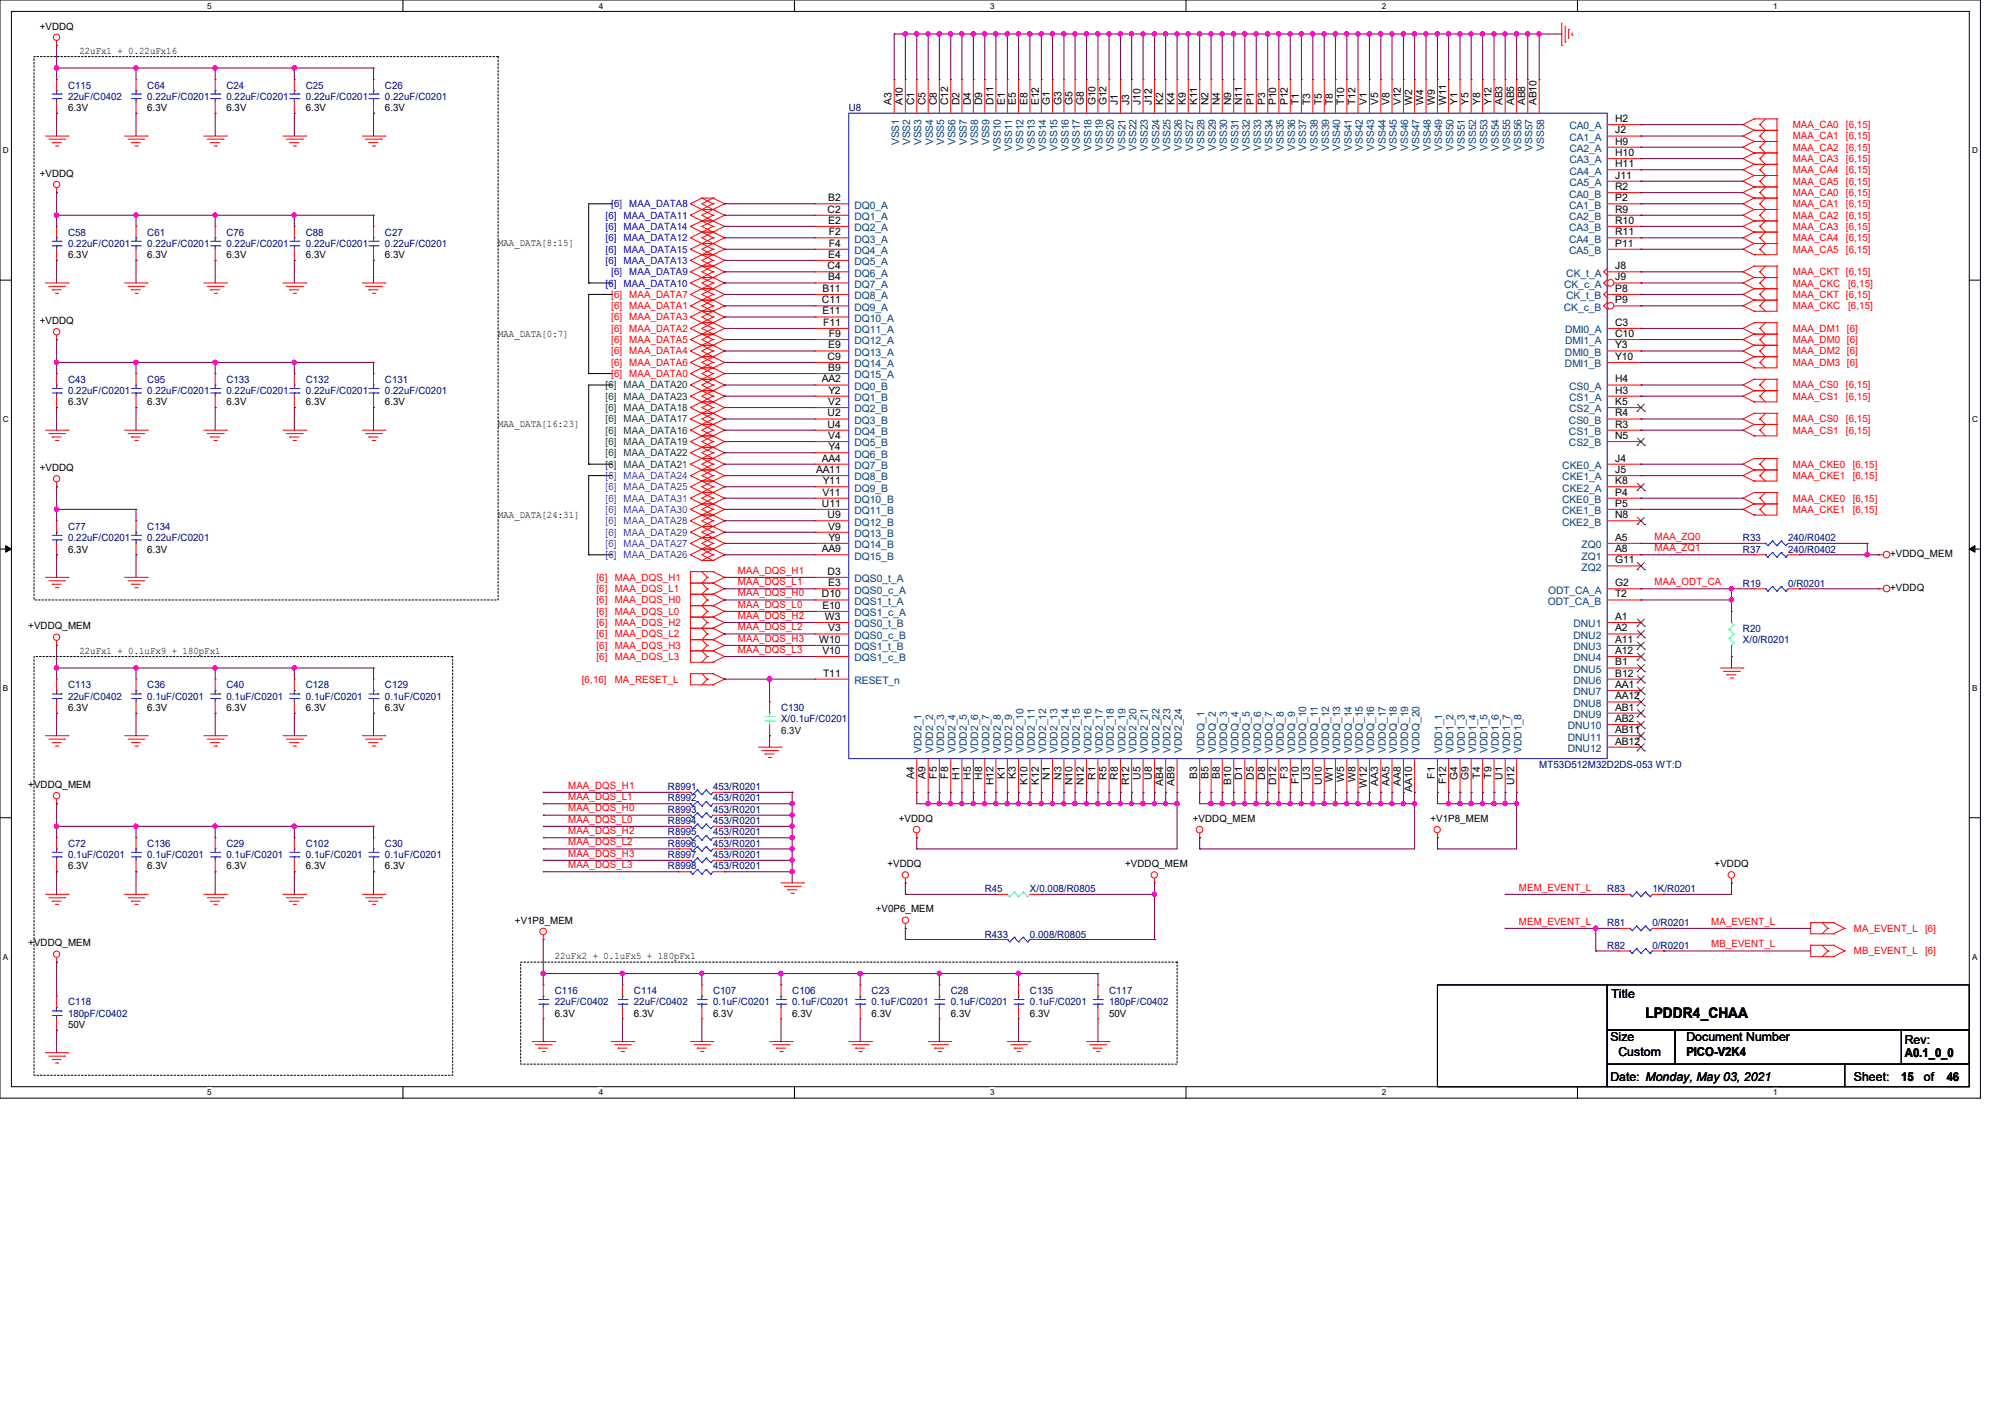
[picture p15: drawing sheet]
<svg xmlns="http://www.w3.org/2000/svg" width="297mm" height="210mm" viewBox="0 0 297 210" stroke-linecap="round" stroke-linejoin="round" font-family="sans-serif">
<defs><g id="words">
<text font-size="2.2" x="243.8" y="150.7">LPDDR4_CHAA</text>
<g font-size="1.8">
<text x="238.7" y="147.9">Title</text>
<text x="238.6" y="154.2">Size</text>
<text x="249.8" y="154.2">Document Number</text>
<text x="282.2" y="154.6">Rev:</text>
<text x="238.6" y="160.1">Date: Monday, May 03, 2021</text>
<text x="239.7" y="156.4">Custom</text>
<text x="249.8" y="156.4">PICO-V2K4</text>
<text x="274.6" y="160.1">Sheet:</text>
<text x="281.6" y="160.1">15</text>
<text x="282.2" y="156.6">A0.1_0_0</text>
<text x="285" y="160.1">of</text>
<text x="288.4" y="160.1">46</text>
</g>
<g font-size="1.5">
<text x="5.9" y="4.4">+VDDQ</text>
<text x="11.8" y="8">22uFx1 + 0.22uFx16</text>
<text x="10.1" y="16.5">6.3V</text>
<text x="21.8" y="16.5">6.3V</text>
<text x="33.5" y="16.5">6.3V</text>
<text x="45.3" y="16.5">6.3V</text>
<text x="57" y="16.5">6.3V</text>
<text x="132.1" y="15.6" transform="rotate(-90 132.1 15.6)">A3</text>
<text x="133.7" y="15.6" transform="rotate(-90 133.7 15.6)">A10</text>
<text x="135.4" y="15.6" transform="rotate(-90 135.4 15.6)">C1</text>
<text x="137.1" y="15.6" transform="rotate(-90 137.1 15.6)">C5</text>
<text x="138.8" y="15.6" transform="rotate(-90 138.8 15.6)">C8</text>
<text x="140.5" y="15.6" transform="rotate(-90 140.5 15.6)">C12</text>
<text x="142.1" y="15.6" transform="rotate(-90 142.1 15.6)">D2</text>
<text x="143.8" y="15.6" transform="rotate(-90 143.8 15.6)">D4</text>
<text x="145.5" y="15.6" transform="rotate(-90 145.5 15.6)">D9</text>
<text x="147.1" y="15.6" transform="rotate(-90 147.1 15.6)">D11</text>
<text x="148.8" y="15.6" transform="rotate(-90 148.8 15.6)">E1</text>
<text x="150.5" y="15.6" transform="rotate(-90 150.5 15.6)">E5</text>
<text x="152.2" y="15.6" transform="rotate(-90 152.2 15.6)">E8</text>
<text x="153.9" y="15.6" transform="rotate(-90 153.9 15.6)">E12</text>
<text x="155.5" y="15.6" transform="rotate(-90 155.5 15.6)">G1</text>
<text x="157.2" y="15.6" transform="rotate(-90 157.2 15.6)">G3</text>
<text x="158.9" y="15.6" transform="rotate(-90 158.9 15.6)">G5</text>
<text x="160.6" y="15.6" transform="rotate(-90 160.6 15.6)">G8</text>
<text x="162.3" y="15.6" transform="rotate(-90 162.3 15.6)">G10</text>
<text x="163.9" y="15.6" transform="rotate(-90 163.9 15.6)">G12</text>
<text x="165.6" y="15.6" transform="rotate(-90 165.6 15.6)">J1</text>
<text x="167.3" y="15.6" transform="rotate(-90 167.3 15.6)">J3</text>
<text x="169" y="15.6" transform="rotate(-90 169 15.6)">J10</text>
<text x="170.6" y="15.6" transform="rotate(-90 170.6 15.6)">J12</text>
<text x="172.3" y="15.6" transform="rotate(-90 172.3 15.6)">K2</text>
<text x="174" y="15.6" transform="rotate(-90 174 15.6)">K4</text>
<text x="175.6" y="15.6" transform="rotate(-90 175.6 15.6)">K9</text>
<text x="177.3" y="15.6" transform="rotate(-90 177.3 15.6)">K11</text>
<text x="179" y="15.6" transform="rotate(-90 179 15.6)">N2</text>
<text x="180.7" y="15.6" transform="rotate(-90 180.7 15.6)">N4</text>
<text x="182.4" y="15.6" transform="rotate(-90 182.4 15.6)">N9</text>
<text x="184" y="15.6" transform="rotate(-90 184 15.6)">N11</text>
<text x="185.7" y="15.6" transform="rotate(-90 185.7 15.6)">P1</text>
<text x="187.4" y="15.6" transform="rotate(-90 187.4 15.6)">P3</text>
<text x="189.1" y="15.6" transform="rotate(-90 189.1 15.6)">P10</text>
<text x="190.8" y="15.6" transform="rotate(-90 190.8 15.6)">P12</text>
<text x="192.4" y="15.6" transform="rotate(-90 192.4 15.6)">T1</text>
<text x="194.1" y="15.6" transform="rotate(-90 194.1 15.6)">T3</text>
<text x="195.8" y="15.6" transform="rotate(-90 195.8 15.6)">T5</text>
<text x="197.4" y="15.6" transform="rotate(-90 197.4 15.6)">T8</text>
<text x="199.1" y="15.6" transform="rotate(-90 199.1 15.6)">T10</text>
<text x="200.8" y="15.6" transform="rotate(-90 200.8 15.6)">T12</text>
<text x="202.5" y="15.6" transform="rotate(-90 202.5 15.6)">V1</text>
<text x="204.2" y="15.6" transform="rotate(-90 204.2 15.6)">V5</text>
<text x="205.8" y="15.6" transform="rotate(-90 205.8 15.6)">V8</text>
<text x="207.5" y="15.6" transform="rotate(-90 207.5 15.6)">V12</text>
<text x="209.2" y="15.6" transform="rotate(-90 209.2 15.6)">W2</text>
<text x="210.9" y="15.6" transform="rotate(-90 210.9 15.6)">W4</text>
<text x="212.6" y="15.6" transform="rotate(-90 212.6 15.6)">W9</text>
<text x="214.2" y="15.6" transform="rotate(-90 214.2 15.6)">W11</text>
<text x="215.9" y="15.6" transform="rotate(-90 215.9 15.6)">Y1</text>
<text x="217.5" y="15.6" transform="rotate(-90 217.5 15.6)">Y5</text>
<text x="219.2" y="15.6" transform="rotate(-90 219.2 15.6)">Y8</text>
<text x="220.9" y="15.6" transform="rotate(-90 220.9 15.6)">Y12</text>
<text x="222.6" y="15.6" transform="rotate(-90 222.6 15.6)">AB3</text>
<text x="224.3" y="15.6" transform="rotate(-90 224.3 15.6)">AB5</text>
<text x="225.9" y="15.6" transform="rotate(-90 225.9 15.6)">AB8</text>
<text x="227.6" y="15.6" transform="rotate(-90 227.6 15.6)">AB10</text>
<text x="239.3" y="18.1">H2</text>
<text x="239.3" y="19.8">J2</text>
<text x="239.3" y="21.4">H9</text>
<text x="239.3" y="23.1">H10</text>
<text x="5.9" y="26.2">+VDDQ</text>
<text x="122.7" y="29.8">B2</text>
<text x="239.3" y="24.8">H11</text>
<text x="239.3" y="26.5">J11</text>
<text x="239.3" y="28.2">R2</text>
<text x="239.3" y="29.8">P2</text>
<text x="122.6" y="31.5">C2</text>
<text x="122.7" y="33.1">E2</text>
<text x="122.8" y="34.8">F2</text>
<text x="239.3" y="31.5">R9</text>
<text x="239.3" y="33.1">R10</text>
<text x="239.3" y="34.8">R11</text>
<text x="10.1" y="38.3">6.3V</text>
<text x="21.8" y="38.3">6.3V</text>
<text x="33.5" y="38.3">6.3V</text>
<text x="45.3" y="38.3">6.3V</text>
<text x="57" y="38.3">6.3V</text>
<text x="73.8" y="36.4">MAA_DATA[8:15]</text>
<text x="122.6" y="39.9">C4</text>
<text x="122.7" y="38.2">E4</text>
<text x="122.7" y="41.5">B4</text>
<text x="122.8" y="36.5">F4</text>
<text x="239.3" y="39.9">J8</text>
<text x="239.3" y="41.5">J9</text>
<text x="239.3" y="36.5">P11</text>
<text x="5.9" y="48">+VDDQ</text>
<text x="121.7" y="44.9">C11</text>
<text x="121.8" y="43.2">B11</text>
<text x="121.8" y="46.6">E11</text>
<text x="239.3" y="43.2">P8</text>
<text x="239.3" y="44.9">P9</text>
<text x="73.8" y="49.9">MAA_DATA[0:7]</text>
<text x="121.9" y="48.3">F11</text>
<text x="122.6" y="53.3">C9</text>
<text x="122.7" y="51.6">E9</text>
<text x="122.8" y="49.9">F9</text>
<text x="239.3" y="48.3">C3</text>
<text x="239.3" y="49.9">C10</text>
<text x="239.3" y="51.6">Y3</text>
<text x="239.3" y="53.3">Y10</text>
<text x="121.7" y="56.6">AA2</text>
<text x="122.7" y="54.9">B9</text>
<text x="122.7" y="60">V2</text>
<text x="122.7" y="58.3">Y2</text>
<text x="239.3" y="56.6">H4</text>
<text x="239.3" y="58.3">H3</text>
<text x="239.3" y="60">K5</text>
<text x="10.1" y="60">6.3V</text>
<text x="21.8" y="60">6.3V</text>
<text x="33.5" y="60">6.3V</text>
<text x="45.3" y="60">6.3V</text>
<text x="57" y="60">6.3V</text>
<text x="73.8" y="63.3">MAA_DATA[16:23]</text>
<text x="122.6" y="61.7">U2</text>
<text x="122.6" y="63.3">U4</text>
<text x="122.7" y="65">V4</text>
<text x="239.3" y="61.7">R4</text>
<text x="239.3" y="63.3">R3</text>
<text x="239.3" y="65">N5</text>
<text x="5.9" y="69.8">+VDDQ</text>
<text x="120.9" y="70.1">AA11</text>
<text x="121.7" y="68.4">AA4</text>
<text x="121.9" y="71.7">Y11</text>
<text x="122.7" y="66.7">Y4</text>
<text x="239.3" y="68.4">J4</text>
<text x="239.3" y="70.1">J5</text>
<text x="239.3" y="71.7">K8</text>
<text x="73.8" y="76.7">MAA_DATA[24:31]</text>
<text x="121.7" y="75.1">U11</text>
<text x="121.8" y="73.4">V11</text>
<text x="122.6" y="76.8">U9</text>
<text x="239.3" y="73.4">P4</text>
<text x="239.3" y="75.1">P5</text>
<text x="239.3" y="76.8">N8</text>
<text x="10.1" y="81.8">6.3V</text>
<text x="21.8" y="81.8">6.3V</text>
<text x="121.7" y="81.8">AA9</text>
<text x="122.7" y="78.4">V9</text>
<text x="122.7" y="80.1">Y9</text>
<text x="239.3" y="80.1">A5</text>
<text x="239.3" y="81.8">A8</text>
<text x="239.3" y="83.4">G11</text>
<text x="280" y="82.5">+VDDQ_MEM</text>
<text x="121.7" y="88.5">D10</text>
<text x="122.6" y="85.1">D3</text>
<text x="122.7" y="86.8">E3</text>
<text x="239.3" y="86.8">G2</text>
<text x="239.3" y="88.5">T2</text>
<text x="280" y="87.5">+VDDQ</text>
<text x="4.2" y="93.2">+VDDQ_MEM</text>
<text x="121.3" y="95.2">W10</text>
<text x="121.8" y="90.2">E10</text>
<text x="122.2" y="91.8">W3</text>
<text x="122.7" y="93.5">V3</text>
<text x="239.3" y="91.8">A1</text>
<text x="239.3" y="93.5">A2</text>
<text x="239.3" y="95.2">A11</text>
<text x="11.8" y="96.8">22uFx1 + 0.1uFx9 + 180pFx1</text>
<text x="121.8" y="96.9">V10</text>
<text x="122" y="100.2">T11</text>
<text x="239.3" y="96.9">A12</text>
<text x="239.3" y="98.6">B1</text>
<text x="239.3" y="100.2">B12</text>
<text x="239.3" y="101.9">AA1</text>
<text x="10.1" y="105.3">6.3V</text>
<text x="21.8" y="105.3">6.3V</text>
<text x="33.5" y="105.3">6.3V</text>
<text x="45.3" y="105.3">6.3V</text>
<text x="57" y="105.3">6.3V</text>
<text x="239.3" y="103.6">AA12</text>
<text x="239.3" y="105.2">AB1</text>
<text x="239.3" y="106.9">AB2</text>
<text x="239.3" y="108.6">AB11</text>
<text x="239.3" y="110.3">AB12</text>
<text x="4.2" y="116.7">+VDDQ_MEM</text>
<text x="135.4" y="115.4" transform="rotate(-90 135.4 115.4)">A4</text>
<text x="137.1" y="115.4" transform="rotate(-90 137.1 115.4)">A9</text>
<text x="138.8" y="115.3" transform="rotate(-90 138.8 115.3)">F5</text>
<text x="140.5" y="115.3" transform="rotate(-90 140.5 115.3)">F8</text>
<text x="142.1" y="115.5" transform="rotate(-90 142.1 115.5)">H1</text>
<text x="143.8" y="115.5" transform="rotate(-90 143.8 115.5)">H5</text>
<text x="145.5" y="115.5" transform="rotate(-90 145.5 115.5)">H8</text>
<text x="147.1" y="116.3" transform="rotate(-90 147.1 116.3)">H12</text>
<text x="148.8" y="115.4" transform="rotate(-90 148.8 115.4)">K1</text>
<text x="150.5" y="115.4" transform="rotate(-90 150.5 115.4)">K3</text>
<text x="152.2" y="116.2" transform="rotate(-90 152.2 116.2)">K10</text>
<text x="153.9" y="116.2" transform="rotate(-90 153.9 116.2)">K12</text>
<text x="155.5" y="115.5" transform="rotate(-90 155.5 115.5)">N1</text>
<text x="157.2" y="115.5" transform="rotate(-90 157.2 115.5)">N3</text>
<text x="158.9" y="116.3" transform="rotate(-90 158.9 116.3)">N10</text>
<text x="160.6" y="116.3" transform="rotate(-90 160.6 116.3)">N12</text>
<text x="162.3" y="115.5" transform="rotate(-90 162.3 115.5)">R1</text>
<text x="163.9" y="115.5" transform="rotate(-90 163.9 115.5)">R5</text>
<text x="165.6" y="115.5" transform="rotate(-90 165.6 115.5)">R8</text>
<text x="167.3" y="116.3" transform="rotate(-90 167.3 116.3)">R12</text>
<text x="169" y="115.5" transform="rotate(-90 169 115.5)">U5</text>
<text x="170.6" y="115.5" transform="rotate(-90 170.6 115.5)">U8</text>
<text x="172.3" y="116.4" transform="rotate(-90 172.3 116.4)">AB4</text>
<text x="174" y="116.4" transform="rotate(-90 174 116.4)">AB9</text>
<text x="177.3" y="115.4" transform="rotate(-90 177.3 115.4)">B3</text>
<text x="179" y="115.4" transform="rotate(-90 179 115.4)">B5</text>
<text x="180.7" y="115.4" transform="rotate(-90 180.7 115.4)">B8</text>
<text x="182.4" y="116.2" transform="rotate(-90 182.4 116.2)">B10</text>
<text x="184" y="115.5" transform="rotate(-90 184 115.5)">D1</text>
<text x="185.7" y="115.5" transform="rotate(-90 185.7 115.5)">D5</text>
<text x="187.4" y="115.5" transform="rotate(-90 187.4 115.5)">D8</text>
<text x="189.1" y="116.3" transform="rotate(-90 189.1 116.3)">D12</text>
<text x="190.8" y="115.3" transform="rotate(-90 190.8 115.3)">F3</text>
<text x="192.4" y="116.2" transform="rotate(-90 192.4 116.2)">F10</text>
<text x="194.1" y="115.5" transform="rotate(-90 194.1 115.5)">U3</text>
<text x="195.8" y="116.3" transform="rotate(-90 195.8 116.3)">U10</text>
<text x="197.4" y="115.8" transform="rotate(-90 197.4 115.8)">W1</text>
<text x="199.1" y="115.8" transform="rotate(-90 199.1 115.8)">W5</text>
<text x="200.8" y="115.8" transform="rotate(-90 200.8 115.8)">W8</text>
<text x="202.5" y="116.7" transform="rotate(-90 202.5 116.7)">W12</text>
<text x="204.2" y="116.4" transform="rotate(-90 204.2 116.4)">AA3</text>
<text x="205.8" y="116.4" transform="rotate(-90 205.8 116.4)">AA5</text>
<text x="207.5" y="116.4" transform="rotate(-90 207.5 116.4)">AA8</text>
<text x="209.2" y="117.3" transform="rotate(-90 209.2 117.3)">AA10</text>
<text x="212.6" y="115.3" transform="rotate(-90 212.6 115.3)">F1</text>
<text x="214.2" y="116.2" transform="rotate(-90 214.2 116.2)">F12</text>
<text x="215.9" y="115.6" transform="rotate(-90 215.9 115.6)">G4</text>
<text x="217.5" y="115.6" transform="rotate(-90 217.5 115.6)">G9</text>
<text x="219.2" y="115.3" transform="rotate(-90 219.2 115.3)">T4</text>
<text x="220.9" y="115.3" transform="rotate(-90 220.9 115.3)">T9</text>
<text x="222.6" y="115.5" transform="rotate(-90 222.6 115.5)">U1</text>
<text x="224.3" y="116.3" transform="rotate(-90 224.3 116.3)">U12</text>
<text x="133.1" y="121.8">+VDDQ</text>
<text x="176.7" y="121.8">+VDDQ_MEM</text>
<text x="211.9" y="121.8">+V1P8_MEM</text>
<text x="10.1" y="128.8">6.3V</text>
<text x="21.8" y="128.8">6.3V</text>
<text x="33.5" y="128.8">6.3V</text>
<text x="45.3" y="128.8">6.3V</text>
<text x="57" y="128.8">6.3V</text>
<text x="131.4" y="128.4">+VDDQ</text>
<text x="166.7" y="128.4">+VDDQ_MEM</text>
<text x="254" y="128.4">+VDDQ</text>
<text x="76.3" y="136.8">+V1P8_MEM</text>
<text x="129.8" y="135.1">+V0P6_MEM</text>
<text x="4.2" y="140.2">+VDDQ_MEM</text>
<text x="82.2" y="142.1">22uFx2 + 0.1uFx5 + 180pFx1</text>
<text x="10.1" y="152.2">50V</text>
<text x="82.2" y="150.6">6.3V</text>
<text x="93.9" y="150.6">6.3V</text>
<text x="105.6" y="150.6">6.3V</text>
<text x="117.3" y="150.6">6.3V</text>
<text x="129.1" y="150.6">6.3V</text>
<text x="140.8" y="150.6">6.3V</text>
<text x="152.6" y="150.6">6.3V</text>
<text x="164.3" y="150.6">50V</text>
</g>
<g font-size="1.5" fill="#000080">
<text x="10.1" y="13.1">C115</text>
<text x="10.1" y="14.8">22uF/C0402</text>
<text x="21.8" y="13.1">C64</text>
<text x="21.8" y="14.8">0.22uF/C0201</text>
<text x="33.5" y="13.1">C24</text>
<text x="33.5" y="14.8">0.22uF/C0201</text>
<text x="45.3" y="13.1">C25</text>
<text x="45.3" y="14.8">0.22uF/C0201</text>
<text x="57" y="13.1">C26</text>
<text x="57" y="14.8">0.22uF/C0201</text>
<text x="125.7" y="16.5">U8</text>
<text x="10.1" y="34.9">C58</text>
<text x="21.8" y="34.9">C61</text>
<text x="33.5" y="34.9">C76</text>
<text x="45.3" y="34.9">C88</text>
<text x="57" y="34.9">C27</text>
<text x="10.1" y="36.6">0.22uF/C0201</text>
<text x="21.8" y="36.6">0.22uF/C0201</text>
<text x="33.5" y="36.6">0.22uF/C0201</text>
<text x="45.3" y="36.6">0.22uF/C0201</text>
<text x="57" y="36.6">0.22uF/C0201</text>
<text x="10.1" y="56.7">C43</text>
<text x="10.1" y="58.4">0.22uF/C0201</text>
<text x="21.8" y="56.7">C95</text>
<text x="21.8" y="58.4">0.22uF/C0201</text>
<text x="33.5" y="56.7">C133</text>
<text x="33.5" y="58.4">0.22uF/C0201</text>
<text x="45.3" y="56.7">C132</text>
<text x="45.3" y="58.4">0.22uF/C0201</text>
<text x="57" y="56.7">C131</text>
<text x="57" y="58.4">0.22uF/C0201</text>
<text x="10.1" y="78.5">C77</text>
<text x="10.1" y="80.2">0.22uF/C0201</text>
<text x="21.8" y="78.5">C134</text>
<text x="21.8" y="80.2">0.22uF/C0201</text>
<text x="258.2" y="80.2">R33</text>
<text x="258.2" y="81.8">R37</text>
<text x="264.9" y="80.2">240/R0402</text>
<text x="264.9" y="81.8">240/R0402</text>
<text x="258.2" y="86.9">R19</text>
<text x="264.9" y="86.9">0/R0201</text>
<text x="258.2" y="93.6">R20</text>
<text x="258.2" y="95.3">X/0/R0201</text>
<text x="10.1" y="101.9">C113</text>
<text x="21.8" y="101.9">C36</text>
<text x="33.5" y="101.9">C40</text>
<text x="45.3" y="101.9">C128</text>
<text x="57" y="101.9">C129</text>
<text x="10.1" y="103.6">22uF/C0402</text>
<text x="21.8" y="103.6">0.1uF/C0201</text>
<text x="33.5" y="103.6">0.1uF/C0201</text>
<text x="45.3" y="103.6">0.1uF/C0201</text>
<text x="57" y="103.6">0.1uF/C0201</text>
<text x="115.7" y="105.3">C130</text>
<text x="115.7" y="107">X/0.1uF/C0201</text>
<text x="228" y="113.7">MT53D512M32D2DS-053 WT:D</text>
<text x="98.9" y="117.1">R8991</text>
<text x="98.9" y="118.7">R8992</text>
<text x="105.6" y="117.1">453/R0201</text>
<text x="105.6" y="118.7">453/R0201</text>
<text x="10.1" y="125.4">C72</text>
<text x="21.8" y="125.4">C136</text>
<text x="33.5" y="125.4">C29</text>
<text x="45.3" y="125.4">C102</text>
<text x="57" y="125.4">C30</text>
<text x="98.9" y="120.4">R8993</text>
<text x="98.9" y="122.1">R8994</text>
<text x="98.9" y="123.7">R8995</text>
<text x="98.9" y="125.4">R8996</text>
<text x="105.6" y="120.4">453/R0201</text>
<text x="105.6" y="122.1">453/R0201</text>
<text x="105.6" y="123.7">453/R0201</text>
<text x="105.6" y="125.4">453/R0201</text>
<text x="10.1" y="127.1">0.1uF/C0201</text>
<text x="21.8" y="127.1">0.1uF/C0201</text>
<text x="33.5" y="127.1">0.1uF/C0201</text>
<text x="45.3" y="127.1">0.1uF/C0201</text>
<text x="57" y="127.1">0.1uF/C0201</text>
<text x="98.9" y="127.1">R8997</text>
<text x="98.9" y="128.8">R8998</text>
<text x="105.6" y="127.1">453/R0201</text>
<text x="105.6" y="128.8">453/R0201</text>
<text x="145.9" y="132.1">R45</text>
<text x="152.6" y="132.1">X/0.008/R0805</text>
<text x="238.1" y="137.2">R81</text>
<text x="238.1" y="132.1">R83</text>
<text x="244.8" y="137.2">0/R0201</text>
<text x="244.8" y="132.1">1K/R0201</text>
<text x="145.9" y="138.9">R433</text>
<text x="152.6" y="138.9">0.008/R0805</text>
<text x="238.1" y="140.5">R82</text>
<text x="244.8" y="140.5">0/R0201</text>
<text x="10.1" y="148.9">C118</text>
<text x="82.2" y="147.2">C116</text>
<text x="82.2" y="148.9">22uF/C0402</text>
<text x="93.9" y="147.2">C114</text>
<text x="93.9" y="148.9">22uF/C0402</text>
<text x="105.6" y="147.2">C107</text>
<text x="105.6" y="148.9">0.1uF/C0201</text>
<text x="117.3" y="147.2">C106</text>
<text x="117.3" y="148.9">0.1uF/C0201</text>
<text x="129.1" y="147.2">C23</text>
<text x="129.1" y="148.9">0.1uF/C0201</text>
<text x="140.8" y="147.2">C28</text>
<text x="140.8" y="148.9">0.1uF/C0201</text>
<text x="152.6" y="147.2">C135</text>
<text x="152.6" y="148.9">0.1uF/C0201</text>
<text x="164.3" y="147.2">C117</text>
<text x="164.3" y="148.9">180pF/C0402</text>
<text x="10.1" y="150.6">180pF/C0402</text>
</g>
<g font-size="1.5" fill="#004080">
<text x="133.2" y="21.5" transform="rotate(-90 133.2 21.5)">VSS1</text>
<text x="134.8" y="21.5" transform="rotate(-90 134.8 21.5)">VSS2</text>
<text x="136.5" y="21.5" transform="rotate(-90 136.5 21.5)">VSS3</text>
<text x="138.2" y="21.5" transform="rotate(-90 138.2 21.5)">VSS4</text>
<text x="139.9" y="21.5" transform="rotate(-90 139.9 21.5)">VSS5</text>
<text x="141.6" y="21.5" transform="rotate(-90 141.6 21.5)">VSS6</text>
<text x="143.2" y="21.5" transform="rotate(-90 143.2 21.5)">VSS7</text>
<text x="144.9" y="21.5" transform="rotate(-90 144.9 21.5)">VSS8</text>
<text x="146.6" y="21.5" transform="rotate(-90 146.6 21.5)">VSS9</text>
<text x="148.3" y="22.4" transform="rotate(-90 148.3 22.4)">VSS10</text>
<text x="149.9" y="22.4" transform="rotate(-90 149.9 22.4)">VSS11</text>
<text x="151.6" y="22.4" transform="rotate(-90 151.6 22.4)">VSS12</text>
<text x="153.3" y="22.4" transform="rotate(-90 153.3 22.4)">VSS13</text>
<text x="155" y="22.4" transform="rotate(-90 155 22.4)">VSS14</text>
<text x="156.6" y="22.4" transform="rotate(-90 156.6 22.4)">VSS15</text>
<text x="158.3" y="22.4" transform="rotate(-90 158.3 22.4)">VSS16</text>
<text x="160" y="22.4" transform="rotate(-90 160 22.4)">VSS17</text>
<text x="161.7" y="22.4" transform="rotate(-90 161.7 22.4)">VSS18</text>
<text x="163.4" y="22.4" transform="rotate(-90 163.4 22.4)">VSS19</text>
<text x="165" y="22.4" transform="rotate(-90 165 22.4)">VSS20</text>
<text x="166.7" y="22.4" transform="rotate(-90 166.7 22.4)">VSS21</text>
<text x="168.4" y="22.4" transform="rotate(-90 168.4 22.4)">VSS22</text>
<text x="170.1" y="22.4" transform="rotate(-90 170.1 22.4)">VSS23</text>
<text x="171.7" y="22.4" transform="rotate(-90 171.7 22.4)">VSS24</text>
<text x="173.4" y="22.4" transform="rotate(-90 173.4 22.4)">VSS25</text>
<text x="175.1" y="22.4" transform="rotate(-90 175.1 22.4)">VSS26</text>
<text x="176.7" y="22.4" transform="rotate(-90 176.7 22.4)">VSS27</text>
<text x="178.4" y="22.4" transform="rotate(-90 178.4 22.4)">VSS28</text>
<text x="180.1" y="22.4" transform="rotate(-90 180.1 22.4)">VSS29</text>
<text x="181.8" y="22.4" transform="rotate(-90 181.8 22.4)">VSS30</text>
<text x="183.5" y="22.4" transform="rotate(-90 183.5 22.4)">VSS31</text>
<text x="185.1" y="22.4" transform="rotate(-90 185.1 22.4)">VSS32</text>
<text x="186.8" y="22.4" transform="rotate(-90 186.8 22.4)">VSS33</text>
<text x="188.5" y="22.4" transform="rotate(-90 188.5 22.4)">VSS34</text>
<text x="190.2" y="22.4" transform="rotate(-90 190.2 22.4)">VSS35</text>
<text x="191.9" y="22.4" transform="rotate(-90 191.9 22.4)">VSS36</text>
<text x="193.5" y="22.4" transform="rotate(-90 193.5 22.4)">VSS37</text>
<text x="195.2" y="22.4" transform="rotate(-90 195.2 22.4)">VSS38</text>
<text x="196.9" y="22.4" transform="rotate(-90 196.9 22.4)">VSS39</text>
<text x="198.5" y="22.4" transform="rotate(-90 198.5 22.4)">VSS40</text>
<text x="200.2" y="22.4" transform="rotate(-90 200.2 22.4)">VSS41</text>
<text x="201.9" y="22.4" transform="rotate(-90 201.9 22.4)">VSS42</text>
<text x="203.6" y="22.4" transform="rotate(-90 203.6 22.4)">VSS43</text>
<text x="205.3" y="22.4" transform="rotate(-90 205.3 22.4)">VSS44</text>
<text x="206.9" y="22.4" transform="rotate(-90 206.9 22.4)">VSS45</text>
<text x="208.6" y="22.4" transform="rotate(-90 208.6 22.4)">VSS46</text>
<text x="210.3" y="22.4" transform="rotate(-90 210.3 22.4)">VSS47</text>
<text x="212" y="22.4" transform="rotate(-90 212 22.4)">VSS48</text>
<text x="213.7" y="22.4" transform="rotate(-90 213.7 22.4)">VSS49</text>
<text x="215.3" y="22.4" transform="rotate(-90 215.3 22.4)">VSS50</text>
<text x="217" y="22.4" transform="rotate(-90 217 22.4)">VSS51</text>
<text x="218.7" y="22.4" transform="rotate(-90 218.7 22.4)">VSS52</text>
<text x="220.3" y="22.4" transform="rotate(-90 220.3 22.4)">VSS53</text>
<text x="222" y="22.4" transform="rotate(-90 222 22.4)">VSS54</text>
<text x="223.7" y="22.4" transform="rotate(-90 223.7 22.4)">VSS55</text>
<text x="225.4" y="22.4" transform="rotate(-90 225.4 22.4)">VSS56</text>
<text x="227" y="22.4" transform="rotate(-90 227 22.4)">VSS57</text>
<text x="228.7" y="22.4" transform="rotate(-90 228.7 22.4)">VSS58</text>
<text x="232.5" y="19.2">CA0_A</text>
<text x="232.5" y="20.9">CA1_A</text>
<text x="232.5" y="22.5">CA2_A</text>
<text x="232.5" y="29.3">CA0_B</text>
<text x="232.5" y="24.2">CA3_A</text>
<text x="232.5" y="25.9">CA4_A</text>
<text x="232.5" y="27.6">CA5_A</text>
<text x="126.6" y="30.9">DQ0_A</text>
<text x="126.6" y="32.6">DQ1_A</text>
<text x="126.6" y="34.2">DQ2_A</text>
<text x="126.6" y="35.9">DQ3_A</text>
<text x="232.5" y="30.9">CA1_B</text>
<text x="232.5" y="32.6">CA2_B</text>
<text x="232.5" y="34.2">CA3_B</text>
<text x="232.5" y="35.9">CA4_B</text>
<text x="126.6" y="37.6">DQ4_A</text>
<text x="126.6" y="39.3">DQ5_A</text>
<text x="126.6" y="41">DQ6_A</text>
<text x="232" y="41">CK_t_A</text>
<text x="232.5" y="37.6">CA5_B</text>
<text x="126.6" y="42.6">DQ7_A</text>
<text x="126.6" y="44.3">DQ8_A</text>
<text x="126.6" y="46">DQ9_A</text>
<text x="126.6" y="47.7">DQ10_A</text>
<text x="231.6" y="46">CK_c_B</text>
<text x="231.7" y="42.6">CK_c_A</text>
<text x="232" y="44.3">CK_t_B</text>
<text x="126.6" y="49.4">DQ11_A</text>
<text x="126.6" y="51">DQ12_A</text>
<text x="126.6" y="52.7">DQ13_A</text>
<text x="231.8" y="52.7">DMI0_B</text>
<text x="231.9" y="49.4">DMI0_A</text>
<text x="231.9" y="51">DMI1_A</text>
<text x="126.6" y="54.4">DQ14_A</text>
<text x="126.6" y="56">DQ15_A</text>
<text x="126.6" y="57.7">DQ0_B</text>
<text x="126.6" y="59.4">DQ1_B</text>
<text x="231.8" y="54.4">DMI1_B</text>
<text x="232.5" y="57.7">CS0_A</text>
<text x="232.5" y="59.4">CS1_A</text>
<text x="126.6" y="61.1">DQ2_B</text>
<text x="126.6" y="62.8">DQ3_B</text>
<text x="126.6" y="64.4">DQ4_B</text>
<text x="232.4" y="62.8">CS0_B</text>
<text x="232.4" y="64.4">CS1_B</text>
<text x="232.5" y="61.1">CS2_A</text>
<text x="126.6" y="66.1">DQ5_B</text>
<text x="126.6" y="67.8">DQ6_B</text>
<text x="126.6" y="69.5">DQ7_B</text>
<text x="126.6" y="71.2">DQ8_B</text>
<text x="231.4" y="69.5">CKE0_A</text>
<text x="231.4" y="71.2">CKE1_A</text>
<text x="232.4" y="66.1">CS2_B</text>
<text x="126.6" y="72.8">DQ9_B</text>
<text x="126.6" y="74.5">DQ10_B</text>
<text x="126.6" y="76.2">DQ11_B</text>
<text x="126.6" y="77.9">DQ12_B</text>
<text x="231.4" y="74.5">CKE0_B</text>
<text x="231.4" y="76.2">CKE1_B</text>
<text x="231.4" y="77.9">CKE2_B</text>
<text x="231.4" y="72.8">CKE2_A</text>
<text x="126.6" y="79.5">DQ13_B</text>
<text x="126.6" y="81.2">DQ14_B</text>
<text x="126.6" y="82.9">DQ15_B</text>
<text x="234.3" y="81.2">ZQ0</text>
<text x="234.3" y="82.9">ZQ1</text>
<text x="126.6" y="86.2">DQS0_t_A</text>
<text x="126.6" y="87.9">DQS0_c_A</text>
<text x="126.6" y="89.6">DQS1_t_A</text>
<text x="229.3" y="89.6">ODT_CA_B</text>
<text x="229.3" y="87.9">ODT_CA_A</text>
<text x="234.3" y="84.5">ZQ2</text>
<text x="126.6" y="91.3">DQS1_c_A</text>
<text x="126.6" y="92.9">DQS0_t_B</text>
<text x="126.6" y="94.6">DQS0_c_B</text>
<text x="233.1" y="92.9">DNU1</text>
<text x="233.1" y="94.6">DNU2</text>
<text x="126.6" y="96.3">DQS1_t_B</text>
<text x="126.6" y="98">DQS1_c_B</text>
<text x="126.6" y="101.3">RESET_n</text>
<text x="233.1" y="96.3">DNU3</text>
<text x="233.1" y="98">DNU4</text>
<text x="233.1" y="99.7">DNU5</text>
<text x="233.1" y="101.3">DNU6</text>
<text x="233.1" y="103">DNU7</text>
<text x="233.1" y="104.7">DNU8</text>
<text x="233.1" y="106.3">DNU9</text>
<text x="136.5" y="111.5" transform="rotate(-90 136.5 111.5)">VDD2_1</text>
<text x="138.2" y="111.5" transform="rotate(-90 138.2 111.5)">VDD2_2</text>
<text x="139.9" y="111.5" transform="rotate(-90 139.9 111.5)">VDD2_3</text>
<text x="141.6" y="111.5" transform="rotate(-90 141.6 111.5)">VDD2_4</text>
<text x="143.2" y="111.5" transform="rotate(-90 143.2 111.5)">VDD2_5</text>
<text x="144.9" y="111.5" transform="rotate(-90 144.9 111.5)">VDD2_6</text>
<text x="146.6" y="111.5" transform="rotate(-90 146.6 111.5)">VDD2_7</text>
<text x="148.3" y="111.5" transform="rotate(-90 148.3 111.5)">VDD2_8</text>
<text x="149.9" y="111.5" transform="rotate(-90 149.9 111.5)">VDD2_9</text>
<text x="151.6" y="111.5" transform="rotate(-90 151.6 111.5)">VDD2_10</text>
<text x="153.3" y="111.5" transform="rotate(-90 153.3 111.5)">VDD2_11</text>
<text x="155" y="111.5" transform="rotate(-90 155 111.5)">VDD2_12</text>
<text x="156.6" y="111.5" transform="rotate(-90 156.6 111.5)">VDD2_13</text>
<text x="158.3" y="111.5" transform="rotate(-90 158.3 111.5)">VDD2_14</text>
<text x="160" y="111.5" transform="rotate(-90 160 111.5)">VDD2_15</text>
<text x="161.7" y="111.5" transform="rotate(-90 161.7 111.5)">VDD2_16</text>
<text x="163.4" y="111.5" transform="rotate(-90 163.4 111.5)">VDD2_17</text>
<text x="165" y="111.5" transform="rotate(-90 165 111.5)">VDD2_18</text>
<text x="166.7" y="111.5" transform="rotate(-90 166.7 111.5)">VDD2_19</text>
<text x="168.4" y="111.5" transform="rotate(-90 168.4 111.5)">VDD2_20</text>
<text x="170.1" y="111.5" transform="rotate(-90 170.1 111.5)">VDD2_21</text>
<text x="171.7" y="111.5" transform="rotate(-90 171.7 111.5)">VDD2_22</text>
<text x="173.4" y="111.5" transform="rotate(-90 173.4 111.5)">VDD2_23</text>
<text x="175.1" y="111.5" transform="rotate(-90 175.1 111.5)">VDD2_24</text>
<text x="178.4" y="111.5" transform="rotate(-90 178.4 111.5)">VDDQ_1</text>
<text x="180.1" y="111.5" transform="rotate(-90 180.1 111.5)">VDDQ_2</text>
<text x="181.8" y="111.5" transform="rotate(-90 181.8 111.5)">VDDQ_3</text>
<text x="183.5" y="111.5" transform="rotate(-90 183.5 111.5)">VDDQ_4</text>
<text x="185.1" y="111.5" transform="rotate(-90 185.1 111.5)">VDDQ_5</text>
<text x="186.8" y="111.5" transform="rotate(-90 186.8 111.5)">VDDQ_6</text>
<text x="188.5" y="111.5" transform="rotate(-90 188.5 111.5)">VDDQ_7</text>
<text x="190.2" y="111.5" transform="rotate(-90 190.2 111.5)">VDDQ_8</text>
<text x="191.9" y="111.5" transform="rotate(-90 191.9 111.5)">VDDQ_9</text>
<text x="193.5" y="111.5" transform="rotate(-90 193.5 111.5)">VDDQ_10</text>
<text x="195.2" y="111.5" transform="rotate(-90 195.2 111.5)">VDDQ_11</text>
<text x="196.9" y="111.5" transform="rotate(-90 196.9 111.5)">VDDQ_12</text>
<text x="198.5" y="111.5" transform="rotate(-90 198.5 111.5)">VDDQ_13</text>
<text x="200.2" y="111.5" transform="rotate(-90 200.2 111.5)">VDDQ_14</text>
<text x="201.9" y="111.5" transform="rotate(-90 201.9 111.5)">VDDQ_15</text>
<text x="203.6" y="111.5" transform="rotate(-90 203.6 111.5)">VDDQ_16</text>
<text x="205.3" y="111.5" transform="rotate(-90 205.3 111.5)">VDDQ_17</text>
<text x="206.9" y="111.5" transform="rotate(-90 206.9 111.5)">VDDQ_18</text>
<text x="208.6" y="111.5" transform="rotate(-90 208.6 111.5)">VDDQ_19</text>
<text x="210.3" y="111.5" transform="rotate(-90 210.3 111.5)">VDDQ_20</text>
<text x="213.7" y="111.5" transform="rotate(-90 213.7 111.5)">VDD1_1</text>
<text x="215.3" y="111.5" transform="rotate(-90 215.3 111.5)">VDD1_2</text>
<text x="217" y="111.5" transform="rotate(-90 217 111.5)">VDD1_3</text>
<text x="218.7" y="111.5" transform="rotate(-90 218.7 111.5)">VDD1_4</text>
<text x="220.3" y="111.5" transform="rotate(-90 220.3 111.5)">VDD1_5</text>
<text x="222" y="111.5" transform="rotate(-90 222 111.5)">VDD1_6</text>
<text x="223.7" y="111.5" transform="rotate(-90 223.7 111.5)">VDD1_7</text>
<text x="225.4" y="111.5" transform="rotate(-90 225.4 111.5)">VDD1_8</text>
<text x="232.2" y="108">DNU10</text>
<text x="232.2" y="109.7">DNU11</text>
<text x="232.2" y="111.4">DNU12</text>
</g>
<g font-size="1.5" fill="#f00">
<text x="265.6" y="22.3">MAA_CA2</text>
<text x="265.6" y="20.7">MAA_CA1</text>
<text x="265.6" y="19">MAA_CA0</text>
<text x="273.4" y="22.3">[6,15]</text>
<text x="273.4" y="20.7">[6,15]</text>
<text x="273.4" y="19">[6,15]</text>
<text x="265.6" y="25.7">MAA_CA4</text>
<text x="265.6" y="27.3">MAA_CA5</text>
<text x="265.6" y="24">MAA_CA3</text>
<text x="265.6" y="29">MAA_CA0</text>
<text x="273.4" y="25.7">[6,15]</text>
<text x="273.4" y="27.3">[6,15]</text>
<text x="273.4" y="24">[6,15]</text>
<text x="273.4" y="29">[6,15]</text>
<text x="265.6" y="35.7">MAA_CA4</text>
<text x="265.6" y="34.1">MAA_CA3</text>
<text x="265.6" y="32.4">MAA_CA2</text>
<text x="265.6" y="30.7">MAA_CA1</text>
<text x="273.4" y="35.7">[6,15]</text>
<text x="273.4" y="34.1">[6,15]</text>
<text x="273.4" y="32.4">[6,15]</text>
<text x="273.4" y="30.7">[6,15]</text>
<text x="265.6" y="37.4">MAA_CA5</text>
<text x="265.6" y="40.8">MAA_CKT [6,15]</text>
<text x="273.4" y="37.4">[6,15]</text>
<text x="90.6" y="45.8">[6]</text>
<text x="90.6" y="47.5">[6]</text>
<text x="90.6" y="44.1">[6]</text>
<text x="93.2" y="45.8">MAA_DATA1</text>
<text x="93.2" y="47.5">MAA_DATA3</text>
<text x="93.2" y="44.1">MAA_DATA7</text>
<text x="265.6" y="45.8">MAA_CKC</text>
<text x="265.6" y="44.1">MAA_CKT [6,15]</text>
<text x="265.6" y="42.5">MAA_CKC</text>
<text x="273.8" y="45.8">[6,15]</text>
<text x="273.8" y="42.5">[6,15]</text>
<text x="90.6" y="52.5">[6]</text>
<text x="90.6" y="49.1">[6]</text>
<text x="90.6" y="50.8">[6]</text>
<text x="93.2" y="52.5">MAA_DATA4</text>
<text x="93.2" y="49.1">MAA_DATA2</text>
<text x="93.2" y="50.8">MAA_DATA5</text>
<text x="265.6" y="52.5">MAA_DM2 [6]</text>
<text x="265.6" y="50.8">MAA_DM0 [6]</text>
<text x="265.6" y="49.1">MAA_DM1 [6]</text>
<text x="90.6" y="54.2">[6]</text>
<text x="90.6" y="55.8">[6]</text>
<text x="93.2" y="54.2">MAA_DATA6</text>
<text x="93.2" y="55.8">MAA_DATA0</text>
<text x="265.6" y="59.2">MAA_CS1</text>
<text x="265.6" y="57.5">MAA_CS0</text>
<text x="265.6" y="54.2">MAA_DM3 [6]</text>
<text x="273.4" y="59.2">[6,15]</text>
<text x="273.4" y="57.5">[6,15]</text>
<text x="265.6" y="64.2">MAA_CS1</text>
<text x="265.6" y="62.6">MAA_CS0</text>
<text x="273.4" y="64.2">[6,15]</text>
<text x="273.4" y="62.6">[6,15]</text>
<text x="265.6" y="71">MAA_CKE1</text>
<text x="265.6" y="69.3">MAA_CKE0</text>
<text x="274.4" y="71">[6,15]</text>
<text x="274.4" y="69.3">[6,15]</text>
<text x="265.6" y="76">MAA_CKE1</text>
<text x="265.6" y="74.3">MAA_CKE0</text>
<text x="274.4" y="76">[6,15]</text>
<text x="274.4" y="74.3">[6,15]</text>
<text x="245.1" y="79.9">MAA_ZQ0</text>
<text x="245.1" y="81.6">MAA_ZQ1</text>
<text x="88.4" y="86">[6]</text>
<text x="88.4" y="87.7">[6]</text>
<text x="88.4" y="89.4">[6]</text>
<text x="91.1" y="86">MAA_DQS_H1</text>
<text x="91.1" y="87.7">MAA_DQS_L1</text>
<text x="91.1" y="89.4">MAA_DQS_H0</text>
<text x="109.3" y="85">MAA_DQS_H1</text>
<text x="109.3" y="86.7">MAA_DQS_L1</text>
<text x="109.3" y="88.3">MAA_DQS_H0</text>
<text x="245.1" y="86.7">MAA_ODT_CA</text>
<text x="88.4" y="91.1">[6]</text>
<text x="88.4" y="92.8">[6]</text>
<text x="88.4" y="94.4">[6]</text>
<text x="91.1" y="91.1">MAA_DQS_L0</text>
<text x="91.1" y="92.8">MAA_DQS_H2</text>
<text x="91.1" y="94.4">MAA_DQS_L2</text>
<text x="109.3" y="90">MAA_DQS_L0</text>
<text x="109.3" y="91.7">MAA_DQS_H2</text>
<text x="109.3" y="93.3">MAA_DQS_L2</text>
<text x="109.3" y="95">MAA_DQS_H3</text>
<text x="86.2" y="101.1">[6,16]</text>
<text x="88.4" y="96.1">[6]</text>
<text x="88.4" y="97.7">[6]</text>
<text x="91.1" y="96.1">MAA_DQS_H3</text>
<text x="91.1" y="97.7">MAA_DQS_L3</text>
<text x="91.1" y="101.1">MA_RESET_L</text>
<text x="109.3" y="96.7">MAA_DQS_L3</text>
<text x="84.2" y="116.8">MAA_DQS_H1</text>
<text x="84.2" y="118.5">MAA_DQS_L1</text>
<text x="84.2" y="120.2">MAA_DQS_H0</text>
<text x="84.2" y="121.8">MAA_DQS_L0</text>
<text x="84.2" y="123.5">MAA_DQS_H2</text>
<text x="84.2" y="125.2">MAA_DQS_L2</text>
<text x="84.2" y="126.9">MAA_DQS_H3</text>
<text x="84.2" y="128.6">MAA_DQS_L3</text>
<text x="225" y="131.9">MEM_EVENT_L</text>
<text x="225" y="136.9">MEM_EVENT_L</text>
<text x="253.5" y="136.9">MA_EVENT_L</text>
<text x="253.5" y="140.3">MB_EVENT_L</text>
<text x="274.6" y="138">MA_EVENT_L</text>
<text x="274.6" y="141.4">MB_EVENT_L</text>
<text x="285.2" y="138">[6]</text>
<text x="285.2" y="141.4">[6]</text>
</g>
<g font-size="1.5" fill="#00f">
<text x="89.7" y="34.1">[6]</text>
<text x="89.7" y="35.7">[6]</text>
<text x="89.7" y="32.4">[6]</text>
<text x="90.6" y="30.7">[6]</text>
<text x="92.4" y="34.1">MAA_DATA14</text>
<text x="92.4" y="35.7">MAA_DATA12</text>
<text x="92.4" y="32.4">MAA_DATA11</text>
<text x="93.2" y="30.7">MAA_DATA8</text>
<text x="89.7" y="39.1">[6]</text>
<text x="89.7" y="37.4">[6]</text>
<text x="90.6" y="40.8">[6]</text>
<text x="92.4" y="39.1">MAA_DATA13</text>
<text x="92.4" y="37.4">MAA_DATA15</text>
<text x="93.2" y="40.8">MAA_DATA9</text>
<text x="89.7" y="42.5">[6]</text>
<text x="92.4" y="42.5">MAA_DATA10</text>
</g>
<g font-size="1.5" fill="#008000">
<text x="89.7" y="57.5">[6]</text>
<text x="89.7" y="59.2">[6]</text>
<text x="92.4" y="57.5">MAA_DATA20</text>
<text x="92.4" y="59.2">MAA_DATA23</text>
<text x="89.7" y="60.9">[6]</text>
<text x="89.7" y="64.2">[6]</text>
<text x="89.7" y="65.9">[6]</text>
<text x="89.7" y="62.6">[6]</text>
<text x="92.4" y="60.9">MAA_DATA18</text>
<text x="92.4" y="64.2">MAA_DATA16</text>
<text x="92.4" y="65.9">MAA_DATA19</text>
<text x="92.4" y="62.6">MAA_DATA17</text>
<text x="89.7" y="69.3">[6]</text>
<text x="89.7" y="67.6">[6]</text>
<text x="92.4" y="69.3">MAA_DATA21</text>
<text x="92.4" y="67.6">MAA_DATA22</text>
</g>
<g font-size="1.5" fill="#8000ff">
<text x="89.7" y="71">[6]</text>
<text x="92.4" y="71">MAA_DATA24</text>
<text x="89.7" y="72.6">[6]</text>
<text x="89.7" y="77.6">[6]</text>
<text x="89.7" y="74.3">[6]</text>
<text x="89.7" y="76">[6]</text>
<text x="92.4" y="72.6">MAA_DATA25</text>
<text x="92.4" y="77.6">MAA_DATA28</text>
<text x="92.4" y="74.3">MAA_DATA31</text>
<text x="92.4" y="76">MAA_DATA30</text>
<text x="89.7" y="79.3">[6]</text>
<text x="89.7" y="82.7">[6]</text>
<text x="89.7" y="81">[6]</text>
<text x="92.4" y="79.3">MAA_DATA29</text>
<text x="92.4" y="82.7">MAA_DATA26</text>
<text x="92.4" y="81">MAA_DATA27</text>
</g>
<text font-size="1.5" fill="#400000" x="115.7" y="108.7">6.3V</text>
<g font-size="1.2">
<text x="30.7" y="1.3">5</text>
<text x="88.7" y="1.3">4</text>
<text x="146.7" y="1.3">3</text>
<text x="204.7" y="1.3">2</text>
<text x="262.7" y="1.3">1</text>
<text x=".4" y="22.7">D</text>
<text x="292.1" y="22.7">D</text>
<text x=".4" y="62.5">C</text>
<text x="292.1" y="62.5">C</text>
<text x=".4" y="102.3">B</text>
<text x="292.1" y="102.3">B</text>
<text x=".4" y="142.1">A</text>
<text x="292.1" y="142.1">A</text>
<text x="30.7" y="162.2">5</text>
<text x="88.7" y="162.2">4</text>
<text x="146.7" y="162.2">3</text>
<text x="204.7" y="162.2">2</text>
<text x="262.7" y="162.2">1</text>
</g>
</g></defs>
<path d="M0 0h293.4v162.6h-293.4zM1.7 1.7h290v159.3h-290z" fill="none" stroke="#000" stroke-width=".15"/>
<g fill="#fff">
<path d="M30.7 .2h.6v1.3h-.6z"/>
<path d="M30.7 161.1h.6v1.4h-.6z"/>
</g>
<path d="M59.7 0v1.7M59.7 161v1.6" fill="none" stroke="#000" stroke-width=".15"/>
<g fill="#fff">
<path d="M88.7 .2h.6v1.3h-.6z"/>
<path d="M88.7 161.1h.6v1.4h-.6z"/>
</g>
<path d="M117.7 0v1.7M117.7 161v1.6" fill="none" stroke="#000" stroke-width=".15"/>
<g fill="#fff">
<path d="M146.7 .2h.6v1.3h-.6z"/>
<path d="M146.7 161.1h.6v1.4h-.6z"/>
</g>
<path d="M175.7 0v1.7M175.7 161v1.6" fill="none" stroke="#000" stroke-width=".15"/>
<g fill="#fff">
<path d="M204.7 .2h.6v1.3h-.6z"/>
<path d="M204.7 161.1h.6v1.4h-.6z"/>
</g>
<path d="M233.7 0v1.7M233.7 161v1.6" fill="none" stroke="#000" stroke-width=".15"/>
<g fill="#fff">
<path d="M262.7 .2h.6v1.3h-.6z"/>
<path d="M262.7 161.1h.6v1.4h-.6z"/>
<path d="M.4 21.6h.9v1.3h-.9z"/>
<path d="M292.1 21.6h.9v1.3h-.9z"/>
<path d="M.4 61.4h.9v1.3h-.9z"/>
<path d="M292.1 61.4h.9v1.3h-.9z"/>
</g>
<path d="M0 41.5h1.7M291.7 41.5h1.7" fill="none" stroke="#000" stroke-width=".15"/>
<g fill="#fff">
<path d="M.4 101.2h.8v1.4h-.8z"/>
<path d="M292.1 101.2h.8v1.4h-.8z"/>
</g>
<path d="M0 81.3h1.7M291.7 81.3h1.7" fill="none" stroke="#000" stroke-width=".15"/>
<path d="M.8 80.8l.9 .5-.9 .5zM291.7 81.3l.9-.5v1z" fill="#000" stroke="#000" stroke-width=".15"/>
<g fill="#fff">
<path d="M.4 141h.8v1.4h-.8z"/>
<path d="M292.1 141h.8v1.4h-.8z"/>
</g>
<g fill="none" stroke="#000" stroke-width=".15">
<path d="M90.6 30.2h.1M90.6 30.2h-3.4v11.7M87.2 41.9h.1M87.2 55.3h.1M87.2 41.9h3.4M87.2 55.3h3.4M90.6 41.9h.1M90.6 55.3h.1M90.6 57h.1M90.6 43.6h.1M90.6 43.6h-3.4v11.7M90.6 57h-3.4v11.7"/>
<path d="M87.2 68.7h.1M87.2 68.7h3.4M90.6 68.7h.1M90.6 70.4h.1M90.6 70.4h-3.4v11.8M87.2 82.2h.1M87.2 82.2h3.4M90.6 82.2h.1M0 121.1h1.7M291.7 121.1h1.7M212.9 145.9h25.2v15.1h-25.2zM238.1 152.6h10v5h-10z"/>
<path d="M238.1 157.6h35.2v3.4h-35.2zM238.1 145.9h53.6v6.7h-53.6zM248.1 152.6h43.6v5h-43.6zM273.3 157.6h18.4v3.4h-18.4zM281.6 152.6h10.1v5h-10.1z"/>
</g>
<path d="M5 8.4h68.8v80.5h-68.8zM5 97.2h62.1v62.1h-62.1zM77.1 142.5h97.3v15.1h-97.3z" fill="none" stroke="#000" stroke-width=".15" stroke-dasharray=".3"/>
<g fill="none" stroke="#f00" stroke-width=".15">
<path d="M8.4 6.7h.1M8.4 6.1v.6M231.4 6.7h.1M231.4 3.4v3.3M231.9 6.2h.1M231.9 3.9v2.3M232.4 4.4h.1M232.4 4.4v1.3M232.9 5.2h.1M232.9 4.9v.3M238.1 18.5h5M243.1 18.5h.1"/>
<path d="M258.2 18.5h.1M258.2 18.5l1.6 .8M259.8 19.3h.1M259.8 17.6h.1M259.8 19.3h3.4M259.8 19.3l-1.6 .9M259.8 17.6h3.4M259.8 17.6l-1.6 .9M260.7 18.5h.1M260.7 18.5l.8 .8-.8 .9M261.5 17.6l-.8 .9M263.2 19.3h.1"/>
<path d="M263.2 17.6h.1M263.2 17.6v20.1h-3.4M6.7 20.2h3.4M7.2 20.6h2.4M7.7 21.1h.1M7.7 21.1h1.4M8.2 21.6h.4M8.4 28.5h.1M8.4 27.9v.6M8.6 21.6h.1M9.6 20.6h.1M10.1 20.2h.1"/>
<path d="M18.5 20.2h3.3M19 20.6h2.3M19.5 21.1h.1M19.5 21.1h1.3M20 21.6h.3M20.3 21.6h.1M21.3 20.6h.1M21.8 20.2h.1M30.2 20.2h3.3M30.7 20.6h2.4M31.2 21.1h.1M31.2 21.1h1.4"/>
<path d="M31.7 21.6h.3M32 21.6h.1M33.1 20.6h.1M33.5 20.2h.1M41.9 20.2h3.4M42.4 20.6h2.4M42.9 21.1h.1M42.9 21.1h1.4M43.4 21.6h.4M43.8 21.6h.1M44.8 20.6h.1M45.3 20.2h.1"/>
<path d="M53.7 20.2h3.3M54.1 20.6h2.4M54.7 21.1h.1M54.7 21.1h1.3M55.2 21.6h.3M55.5 21.6h.1M56.5 20.6h.1M57 20.2h.1M102.3 33.5h.1M102.3 35.2h.1M102.3 31.9h.1M102.3 30.2h.1"/>
<path d="M102.3 38.6h.1M102.3 36.9h.1M102.3 33.5l1.7 .9M102.3 35.2l1.7 .9M102.3 31.9l1.7 .8M102.3 30.2l1.7 .8M102.3 38.6l1.7 .8M102.3 36.9l1.7 .8M104 32.7h.1M104 34.4h.1M104 36.1h.1M104 31h.1"/>
<path d="M104 29.3h.1M104 39.4h.1M104 37.7h.1M104 36.1h1.6M104 34.4h1.6M104 37.7h1.6M104 32.7h1.6M104 31h1.6M104 39.4h1.6M104 29.3h1.6M104 32.7l-1.7 .8M104 32.7l1.6 .8"/>
<path d="M104 34.4l-1.7 .8M104 34.4l1.6 .8M104 31l-1.7 .9M104 31l1.6 .9M104 29.3l-1.7 .9M104 29.3l1.6 .9M104 39.4l-1.7 .9M104 39.4l1.6 .9M104 37.7l-1.7 .9M104 37.7l1.6 .9M104 36.1l-1.7 .8M104 36.1l1.6 .8"/>
<path d="M105.6 34.4h.1M105.6 32.7h.1M105.6 33.5h.1M105.6 36.1h.1M105.6 35.2h.1M105.6 31h.1M105.6 31.9h.1M105.6 29.3h.1M105.6 30.2h.1M105.6 39.4h.1M105.6 37.7h.1M105.6 38.6h.1"/>
<path d="M105.6 36.9h.1M105.6 32.7l1.7 .8M105.6 32.7l-1.6 .8 1.6 .9M105.6 33.5l-1.6 .9M105.6 34.4l1.7 .8M105.6 34.4l-1.6 .8 1.6 .9M105.6 35.2l-1.6 .9M105.6 31l1.7 .9M105.6 31l-1.6 .9 1.6 .8M105.6 31.9l-1.6 .8M105.6 29.3l1.7 .9M105.6 29.3l-1.6 .9 1.6 .8"/>
<path d="M105.6 30.2l-1.6 .8M105.6 39.4l1.7 .9M105.6 39.4l-1.6 .9 1.6 .8M105.6 37.7l1.7 .9M105.6 37.7l-1.6 .9 1.6 .8M105.6 38.6l-1.6 .8M105.6 36.1l1.7 .8M105.6 36.1l-1.6 .8 1.6 .8M105.6 36.9l-1.6 .8M107.3 33.5h.1M107.3 35.2h.1M107.3 31.9h.1"/>
<path d="M107.3 30.2h.1M107.3 38.6h.1M107.3 36.9h.1M107.3 33.5l-1.7 .9M107.3 35.2l-1.7 .9M107.3 31.9l-1.7 .8M107.3 30.2l-1.7 .8M107.3 38.6l-1.7 .8M107.3 36.9l-1.7 .8M120.7 30.2h.1M120.7 31.9h.1M120.7 33.5h.1"/>
<path d="M120.7 35.2h.1M120.7 36.9h.1M120.7 38.6h.1M120.7 30.2h5M120.7 31.9h5M120.7 33.5h5M120.7 35.2h5M120.7 36.9h5M120.7 38.6h5M238.1 20.2h5M238.1 30.2h5M238.1 31.9h5"/>
<path d="M238.1 33.5h5M238.1 21.8h5M238.1 23.5h5M238.1 25.1h5M238.1 26.8h5M238.1 28.5h5M238.1 39.8l-.5 .5M243.1 20.2h.1M243.1 21.8h.1M243.1 23.5h.1M243.1 25.1h.1M243.1 26.8h.1"/>
<path d="M243.1 28.5h.1M243.1 30.2h.1M243.1 31.9h.1M243.1 33.5h.1M258.2 25.1h.1M258.2 35.2h.1M258.2 36.9h.1M258.2 26.8h.1M258.2 23.5h.1M258.2 33.5h.1M258.2 21.8h.1M258.2 31.9h.1"/>
<path d="M258.2 20.2h.1M258.2 30.2h.1M258.2 28.5h.1M258.2 25.1l1.6 .9M258.2 35.2l1.6 .9M258.2 36.9l1.6 .8M258.2 26.8l1.6 .9M258.2 23.5l1.6 .8M258.2 33.5l1.6 .9M258.2 21.8l1.6 .8M258.2 31.9l1.6 .8M258.2 20.2l1.6 .8"/>
<path d="M258.2 30.2l1.6 .8M258.2 28.5l1.6 .8M259.8 26h.1M259.8 24.3h.1M259.8 36.1h.1M259.8 34.4h.1M259.8 37.7h.1M259.8 27.7h.1M259.8 22.6h.1M259.8 32.7h.1M259.8 21h.1M259.8 31h.1"/>
<path d="M259.8 39.4h.1M259.8 29.3h.1M259.8 26h3.4M259.8 24.3h3.4M259.8 24.3l-1.6 .8M259.8 36.1h3.4M259.8 34.4h3.4M259.8 34.4l-1.6 .8M259.8 36.1l-1.6 .8M259.8 27.7h3.4M259.8 26l-1.6 .8M259.8 22.6h3.4"/>
<path d="M259.8 22.6l-1.6 .9M259.8 32.7h3.4M259.8 32.7l-1.6 .8M259.8 21h3.4M259.8 21l-1.6 .8M259.8 31h3.4M259.8 31l-1.6 .9M259.8 39.4h3.4M259.8 39.4l-1.6 .9M259.8 29.3h3.4M259.8 29.3l-1.6 .9M259.8 27.7l-1.6 .8"/>
<path d="M260.7 25.1h.1M260.7 35.2h.1M260.7 36.9h.1M260.7 26.8h.1M260.7 23.5h.1M260.7 33.5h.1M260.7 21.8h.1M260.7 31.9h.1M260.7 20.2h.1M260.7 30.2h.1M260.7 28.5h.1M260.7 23.5l.8 .8-.8 .8"/>
<path d="M260.7 25.1l.8 .9-.8 .8M260.7 33.5l.8 .9-.8 .8M260.7 35.2l.8 .9-.8 .8M260.7 36.9l.8 .8M260.7 26.8l.8 .9-.8 .8M260.7 21.8l.8 .8-.8 .9M260.7 31.9l.8 .8-.8 .8M260.7 20.2l.8 .8-.8 .8M260.7 30.2l.8 .8-.8 .9M260.7 28.5l.8 .8-.8 .9M261.5 39.4l-.8 .9M263.2 24.3h.1"/>
<path d="M263.2 34.4h.1M263.2 36.1h.1M263.2 26h.1M263.2 22.6h.1M263.2 32.7h.1M263.2 21h.1M263.2 31h.1M263.2 39.4h.1M263.2 29.3h.1M263.2 27.7h.1M263.2 39.4v6.7h-3.4M6.7 41.9h3.4"/>
<path d="M7.2 42.4h2.4M7.7 42.9h.1M7.7 42.9h1.4M8.2 43.4h.4M8.4 50.3h.1M8.4 49.7v.6M8.6 43.4h.1M9.6 42.4h.1M10.1 41.9h.1M18.5 41.9h3.3M19 42.4h2.3M19.5 42.9h.1"/>
<path d="M19.5 42.9h1.3M20 43.4h.3M20.3 43.4h.1M21.3 42.4h.1M21.8 41.9h.1M30.2 41.9h3.3M30.7 42.4h2.4M31.2 42.9h.1M31.2 42.9h1.4M31.7 43.4h.3M32 43.4h.1M33.1 42.4h.1"/>
<path d="M33.5 41.9h.1M41.9 41.9h3.4M42.4 42.4h2.4M42.9 42.9h.1M42.9 42.9h1.4M43.4 43.4h.4M43.8 43.4h.1M44.8 42.4h.1M45.3 41.9h.1M53.7 41.9h3.3M54.1 42.4h2.4M54.7 42.9h.1"/>
<path d="M54.7 42.9h1.3M55.2 43.4h.3M55.3 55.3h.1M55.3 55.3v1.7M55.3 58.7v1.7M55.5 43.4h.1M56.5 42.4h.1M57 41.9h.1M102.3 53.7h.1M102.3 52h.1M102.3 55.3h.1M102.3 45.3h.1"/>
<path d="M102.3 48.6h.1M102.3 46.9h.1M102.3 43.6h.1M102.3 50.3h.1M102.3 41.9h.1M102.3 40.3h.1M102.3 57h.1M102.3 58.7h.1M102.3 53.7l1.7 .8M102.3 52l1.7 .8M102.3 55.3l1.7 .9M102.3 45.3l1.7 .8"/>
<path d="M102.3 48.6l1.7 .9M102.3 46.9l1.7 .9M102.3 43.6l1.7 .8M102.3 50.3l1.7 .8M102.3 41.9l1.7 .9M102.3 40.3l1.7 .8M102.3 57l1.7 .9M102.3 58.7l1.7 .8M104 52.8h.1M104 54.5h.1M104 51.1h.1M104 56.2h.1"/>
<path d="M104 44.4h.1M104 46.1h.1M104 47.8h.1M104 49.5h.1M104 42.8h.1M104 41.1h.1M104 57.9h.1M104 59.5h.1M104 59.5h1.6M104 57.9h1.6M104 56.2h1.6M104 52.8h1.6"/>
<path d="M104 51.1h1.6M104 54.5h1.6M104 49.5h1.6M104 47.8h1.6M104 46.1h1.6M104 44.4h1.6M104 42.8h1.6M104 41.1h1.6M104 52.8l-1.7 .9M104 52.8l1.6 .9M104 51.1l-1.7 .9M104 51.1l1.6 .9"/>
<path d="M104 54.5l-1.7 .8M104 54.5l1.6 .8M104 44.4l-1.7 .9M104 44.4l1.6 .9M104 47.8l-1.7 .8M104 47.8l1.6 .8M104 46.1l-1.7 .8M104 46.1l1.6 .8M104 42.8l-1.7 .8M104 42.8l1.6 .8M104 49.5l-1.7 .8M104 49.5l1.6 .8"/>
<path d="M104 41.1l-1.7 .8M104 41.1l1.6 .8M104 56.2l-1.7 .8M104 56.2l1.6 .8M104 59.5l-1.7 .9M104 59.5l1.6 .9M104 57.9l-1.7 .8M104 57.9l1.6 .8M105.6 54.5h.1M105.6 52.8h.1M105.6 53.7h.1M105.6 51.1h.1"/>
<path d="M105.6 52h.1M105.6 56.2h.1M105.6 55.3h.1M105.6 46.1h.1M105.6 44.4h.1M105.6 45.3h.1M105.6 49.5h.1M105.6 47.8h.1M105.6 48.6h.1M105.6 46.9h.1M105.6 42.8h.1M105.6 43.6h.1"/>
<path d="M105.6 50.3h.1M105.6 41.1h.1M105.6 41.9h.1M105.6 40.3h.1M105.6 57.9h.1M105.6 57h.1M105.6 59.5h.1M105.6 58.7h.1M105.6 52.8l1.7 .9M105.6 52.8l-1.6 .9 1.6 .8M105.6 53.7l-1.6 .8M105.6 51.1l1.7 .9"/>
<path d="M105.6 51.1l-1.6 .9 1.6 .8M105.6 52l-1.6 .8M105.6 54.5l1.7 .8M105.6 54.5l-1.6 .8 1.6 .9M105.6 55.3l-1.6 .9M105.6 44.4l1.7 .9M105.6 44.4l-1.6 .9 1.6 .8M105.6 45.3l-1.6 .8M105.6 47.8l1.7 .8M105.6 47.8l-1.6 .8 1.6 .9M105.6 48.6l-1.6 .9M105.6 46.1l1.7 .8"/>
<path d="M105.6 46.1l-1.6 .8 1.6 .9M105.6 46.9l-1.6 .9M105.6 42.8l1.7 .8M105.6 42.8l-1.6 .8 1.6 .8M105.6 43.6l-1.6 .8M105.6 49.5l1.7 .8M105.6 49.5l-1.6 .8 1.6 .8M105.6 50.3l-1.6 .8M105.6 41.1l1.7 .8M105.6 41.1l-1.6 .8 1.6 .9M105.6 41.9l-1.6 .9M105.6 40.3l-1.6 .8"/>
<path d="M105.6 56.2l1.7 .8M105.6 56.2l-1.6 .8 1.6 .9M105.6 57l-1.6 .9M105.6 59.5l1.7 .9M105.6 59.5l-1.6 .9 1.6 .8M105.6 57.9l1.7 .8M105.6 57.9l-1.6 .8 1.6 .8M105.6 58.7l-1.6 .8M107.3 53.7h.1M107.3 52h.1M107.3 55.3h.1M107.3 45.3h.1"/>
<path d="M107.3 48.6h.1M107.3 46.9h.1M107.3 43.6h.1M107.3 50.3h.1M107.3 41.9h.1M107.3 40.3h.1M107.3 57h.1M107.3 58.7h.1M107.3 53.7l-1.7 .8M107.3 52l-1.7 .8M107.3 55.3l-1.7 .9M107.3 45.3l-1.7 .8"/>
<path d="M107.3 48.6l-1.7 .9M107.3 46.9l-1.7 .9M107.3 43.6l-1.7 .8M107.3 50.3l-1.7 .8M107.3 41.9l-1.7 .9M107.3 40.3l-1.7 .8M107.3 57l-1.7 .9M107.3 58.7l-1.7 .8M120.7 40.3h.1M120.7 41.9h.1M120.7 43.6h.1M120.7 45.3h.1"/>
<path d="M120.7 46.9h.1M120.7 48.6h.1M120.7 50.3h.1M120.7 52h.1M120.7 53.7h.1M120.7 55.3h.1M120.7 57h.1M120.7 58.7h.1M120.7 41.9h5M120.7 40.3h5M120.7 43.6h5M120.7 45.3h5"/>
<path d="M120.7 46.9h5M120.7 48.6h5M120.7 50.3h5M120.7 52h5M120.7 53.7h5M120.7 55.3h5M120.7 57h5M120.7 58.7h5M237.6 40.3h.1M237.6 41.9h.1M237.6 40.3l.5 .5M237.6 41.9l.5 .5"/>
<path d="M238.1 40.8h.1M238.1 42.4h.1M238.1 40.3h5M238.1 48.6h5M238.1 50.3h5M238.1 52h5M238.1 53.7h5M238.1 41.4l-.5 .5M243.1 48.6h.1M243.1 50.3h.1M243.1 52h.1M243.1 53.7h.1"/>
<path d="M243.1 40.3h.1M258.2 58.7h.1M258.2 57h.1M258.2 52h.1M258.2 53.7h.1M258.2 50.3h.1M258.2 48.6h.1M258.2 45.3h.1M258.2 43.6h.1M258.2 40.3h.1M258.2 41.9h.1M258.2 58.7l1.6 .8"/>
<path d="M258.2 57l1.6 .9M258.2 52l1.6 .8M258.2 53.7l1.6 .8M258.2 50.3l1.6 .8M258.2 48.6l1.6 .9M258.2 45.3l1.6 .8M258.2 43.6l1.6 .8M258.2 40.3l1.6 .8M258.2 41.9l1.6 .9M259.8 59.5h.1M259.8 57.9h.1M259.8 56.2h.1"/>
<path d="M259.8 52.8h.1M259.8 51.1h.1M259.8 54.5h.1M259.8 49.5h.1M259.8 47.8h.1M259.8 46.1h.1M259.8 44.4h.1M259.8 42.8h.1M259.8 41.1h.1M259.8 57.9h3.4M259.8 57.9l-1.6 .8M259.8 56.2h3.4"/>
<path d="M259.8 56.2l-1.6 .8M259.8 52.8h3.4M259.8 51.1h3.4M259.8 51.1l-1.6 .9M259.8 52.8l-1.6 .9M259.8 49.5h3.4M259.8 49.5l-1.6 .8M259.8 47.8h3.4M259.8 47.8l-1.6 .8M259.8 44.4h3.4M259.8 44.4l-1.6 .9M259.8 42.8h3.4"/>
<path d="M259.8 42.8l-1.6 .8M259.8 41.1h3.4M259.8 41.1l-1.6 .8M260.7 58.7h.1M260.7 57h.1M260.7 52h.1M260.7 53.7h.1M260.7 50.3h.1M260.7 48.6h.1M260.7 45.3h.1M260.7 43.6h.1M260.7 40.3h.1"/>
<path d="M260.7 41.9h.1M260.7 57l.8 .9-.8 .8M260.7 58.7l.8 .8M260.7 50.3l.8 .8-.8 .9M260.7 52l.8 .8-.8 .9M260.7 53.7l.8 .8M260.7 48.6l.8 .9-.8 .8M260.7 43.6l.8 .8-.8 .9M260.7 45.3l.8 .8M260.7 41.9l.8 .9-.8 .8M260.7 40.3l.8 .8-.8 .8M261.5 56.2l-.8 .8"/>
<path d="M261.5 47.8l-.8 .8M263.2 57.9h.1M263.2 56.2h.1M263.2 51.1h.1M263.2 52.8h.1M263.2 49.5h.1M263.2 47.8h.1M263.2 44.4h.1M263.2 42.8h.1M263.2 41.1h.1M263.2 47.8v6.7h-3.4M263.2 56.2v3.3h-3.4"/>
<path d="M6.7 63.7h3.4M7.2 64.2h2.4M7.7 64.7h.1M7.7 64.7h1.4M8.2 65.2h.4M8.4 72.1h.1M8.4 77.1h.1M8.4 71.4v.7M8.4 77.1v1.7M8.6 65.2h.1M9.6 64.2h.1M10.1 63.7h.1"/>
<path d="M18.5 63.7h3.3M19 64.2h2.3M19.5 64.7h.1M19.5 64.7h1.3M20 65.2h.3M20.2 77.1h.1M20.2 77.1v1.7M20.3 65.2h.1M21.3 64.2h.1M21.8 63.7h.1M30.2 63.7h3.3M30.7 64.2h2.4"/>
<path d="M31.2 64.7h.1M31.2 64.7h1.4M31.7 65.2h.3M32 65.2h.1M33.1 64.2h.1M33.5 63.7h.1M41.9 63.7h3.4M42.4 64.2h2.4M42.9 64.7h.1M42.9 64.7h1.4M43.4 65.2h.4M43.8 65.2h.1"/>
<path d="M44.8 64.2h.1M45.3 63.7h.1M53.7 63.7h3.3M54.1 64.2h2.4M54.7 64.7h.1M54.7 64.7h1.3M55.2 65.2h.3M55.3 60.4h.1M55.5 65.2h.1M56.5 64.2h.1M57 63.7h.1M102.3 68.7h.1"/>
<path d="M102.3 70.4h.1M102.3 72.1h.1M102.3 77.1h.1M102.3 78.8h.1M102.3 60.4h.1M102.3 63.7h.1M102.3 67.1h.1M102.3 65.4h.1M102.3 62.1h.1M102.3 73.8h.1M102.3 75.4h.1M102.3 68.7l1.7 .9"/>
<path d="M102.3 70.4l1.7 .8M102.3 72.1l1.7 .8M102.3 77.1l1.7 .9M102.3 78.8l1.7 .8M102.3 60.4l1.7 .8M102.3 63.7l1.7 .9M102.3 67.1l1.7 .8M102.3 65.4l1.7 .9M102.3 62.1l1.7 .8M102.3 73.8l1.7 .8M102.3 75.4l1.7 .9M104 67.9h.1"/>
<path d="M104 69.6h.1M104 71.2h.1M104 72.9h.1M104 76.3h.1M104 78h.1M104 79.6h.1M104 61.2h.1M104 62.9h.1M104 64.6h.1M104 66.3h.1M104 74.6h.1M104 71.2h1.6"/>
<path d="M104 69.6h1.6M104 76.3h1.6M104 74.6h1.6M104 67.9h1.6M104 72.9h1.6M104 64.6h1.6M104 62.9h1.6M104 61.2h1.6M104 67.9l-1.7 .8M104 67.9l1.6 .8M104 69.6l-1.7 .8M104 69.6l1.6 .8"/>
<path d="M104 71.2l-1.7 .9M104 71.2l1.6 .9M104 76.3l-1.7 .8M104 78h1.6M104 76.3l1.6 .8M104 78l-1.7 .8M104 79.6h1.6M104 78l1.6 .8M104 62.9l-1.7 .8M104 62.9l1.6 .8M104 66.3h1.6M104 66.3l-1.7 .8"/>
<path d="M104 66.3l1.6 .8M104 64.6l-1.7 .8M104 64.6l1.6 .8M104 61.2l-1.7 .9M104 61.2l1.6 .9M104 72.9l-1.7 .9M104 72.9l1.6 .9M104 79.6l-1.7 .9M104 79.6l1.6 .9M104 74.6l-1.7 .8M104 74.6l1.6 .8M105.6 69.6h.1"/>
<path d="M105.6 67.9h.1M105.6 68.7h.1M105.6 71.2h.1M105.6 70.4h.1M105.6 72.9h.1M105.6 72.1h.1M105.6 78h.1M105.6 76.3h.1M105.6 77.1h.1M105.6 79.6h.1M105.6 78.8h.1M105.6 61.2h.1"/>
<path d="M105.6 60.4h.1M105.6 64.6h.1M105.6 62.9h.1M105.6 63.7h.1M105.6 66.3h.1M105.6 67.1h.1M105.6 65.4h.1M105.6 62.1h.1M105.6 74.6h.1M105.6 73.8h.1M105.6 75.4h.1M105.6 67.9l1.7 .8"/>
<path d="M105.6 67.9l-1.6 .8 1.6 .9M105.6 68.7l-1.6 .9M105.6 69.6l1.7 .8M105.6 69.6l-1.6 .8 1.6 .8M105.6 70.4l-1.6 .8M105.6 71.2l1.7 .9M105.6 71.2l-1.6 .9 1.6 .8M105.6 72.1l-1.6 .8M105.6 76.3l1.7 .8M105.6 76.3l-1.6 .8 1.6 .9M105.6 77.1l-1.6 .9M105.6 78l1.7 .8"/>
<path d="M105.6 78l-1.6 .8 1.6 .8M105.6 78.8l-1.6 .8M105.6 60.4l-1.6 .8M105.6 62.9l1.7 .8M105.6 62.9l-1.6 .8 1.6 .9M105.6 63.7l-1.6 .9M105.6 66.3l1.7 .8M105.6 66.3l-1.6 .8 1.6 .8M105.6 67.1l-1.6 .8M105.6 64.6l1.7 .8M105.6 64.6l-1.6 .8 1.6 .9M105.6 65.4l-1.6 .9"/>
<path d="M105.6 61.2l1.7 .9M105.6 61.2l-1.6 .9 1.6 .8M105.6 62.1l-1.6 .8M105.6 72.9l1.7 .9M105.6 72.9l-1.6 .9 1.6 .8M105.6 73.8l-1.6 .8M105.6 79.6l1.7 .9M105.6 79.6l-1.6 .9 1.6 .8M105.6 74.6l1.7 .8M105.6 74.6l-1.6 .8 1.6 .9M105.6 75.4l-1.6 .9M107.3 68.7h.1"/>
<path d="M107.3 70.4h.1M107.3 72.1h.1M107.3 77.1h.1M107.3 78.8h.1M107.3 60.4h.1M107.3 63.7h.1M107.3 67.1h.1M107.3 65.4h.1M107.3 62.1h.1M107.3 73.8h.1M107.3 75.4h.1M107.3 68.7l-1.7 .9"/>
<path d="M107.3 70.4l-1.7 .8M107.3 72.1l-1.7 .8M107.3 77.1l-1.7 .9M107.3 78.8l-1.7 .8M107.3 60.4l-1.7 .8M107.3 63.7l-1.7 .9M107.3 67.1l-1.7 .8M107.3 65.4l-1.7 .9M107.3 62.1l-1.7 .8M107.3 73.8l-1.7 .8M107.3 75.4l-1.7 .9M120.7 60.4h.1"/>
<path d="M120.7 62.1h.1M120.7 63.7h.1M120.7 65.4h.1M120.7 67.1h.1M120.7 68.7h.1M120.7 70.4h.1M120.7 72.1h.1M120.7 73.8h.1M120.7 75.4h.1M120.7 77.1h.1M120.7 78.8h.1M120.7 63.7h5"/>
<path d="M120.7 60.4h5M120.7 62.1h5M120.7 65.4h5M120.7 67.1h5M120.7 68.7h5M120.7 70.4h5M120.7 72.1h5M120.7 73.8h5M120.7 75.4h5M120.7 77.1h5M120.7 78.8h5M258.2 70.4h.1"/>
<path d="M258.2 75.4h.1M258.2 68.7h.1M258.2 73.8h.1M258.2 63.7h.1M258.2 62.1h.1M258.2 70.4l1.6 .8M258.2 75.4l1.6 .9M258.2 68.7l1.6 .9M258.2 73.8l1.6 .8M258.2 63.7l1.6 .9M258.2 62.1l1.6 .8M259.8 71.2h.1"/>
<path d="M259.8 69.6h.1M259.8 76.3h.1M259.8 74.6h.1M259.8 67.9h.1M259.8 72.9h.1M259.8 64.6h.1M259.8 62.9h.1M259.8 61.2h.1M259.8 69.6h3.4M259.8 69.6l-1.6 .8M259.8 74.6h3.4M259.8 74.6l-1.6 .8"/>
<path d="M259.8 67.9h3.4M259.8 67.9l-1.6 .8M259.8 72.9h3.4M259.8 72.9l-1.6 .9M259.8 62.9h3.4M259.8 62.9l-1.6 .8M259.8 61.2h3.4M259.8 61.2l-1.6 .9M260.7 70.4h.1M260.7 75.4h.1M260.7 68.7h.1M260.7 73.8h.1"/>
<path d="M260.7 63.7h.1M260.7 62.1h.1M260.7 68.7l.8 .9-.8 .8M260.7 70.4l.8 .8M260.7 73.8l.8 .8-.8 .8M260.7 75.4l.8 .9M260.7 62.1l.8 .8-.8 .8M260.7 63.7l.8 .9M261.5 67.9l-.8 .8M261.5 72.9l-.8 .9M261.5 61.2l-.8 .9M263.2 69.6h.1"/>
<path d="M263.2 74.6h.1M263.2 67.9h.1M263.2 72.9h.1M263.2 62.9h.1M263.2 61.2h.1M263.2 61.2v3.4h-3.4M263.2 67.9v3.3h-3.4M263.2 72.9v3.4h-3.4M6.7 85.5h3.4M7.2 86h2.4M7.7 86.5h.1M7.7 86.5h1.4"/>
<path d="M8.2 87h.4M8.4 95.6h.1M8.4 82.2h.1M8.4 80.5v1.7M8.4 94.9v.7M8.6 87h.1M9.6 86h.1M10.1 85.5h.1M18.5 85.5h3.3M19 86h2.3M19.5 86.5h.1M19.5 86.5h1.3"/>
<path d="M20 87h.3M20.2 82.2h.1M20.2 80.5v1.7M20.3 87h.1M21.3 86h.1M21.8 85.5h.1M102.3 84.7h.1M102.3 86.4h.1M102.3 88h.1M102.3 89.7h.1M102.3 91.4h.1M102.3 93h.1"/>
<path d="M102.3 94.7h.1M102.3 96.4h.1M102.3 99.8h.1M102.3 82.2h.1M102.3 80.5h.1M102.3 86.4h3.3M102.3 84.7h3.3M102.3 84.7v13.4h3.3M102.3 99.8v1.6h3.3M102.3 88h3.3M102.3 89.7h3.3M102.3 91.4h3.3"/>
<path d="M102.3 93h3.3M102.3 94.7h3.3M102.3 96.4h3.3M102.3 99.8h3.3M102.3 82.2l1.7 .8M102.3 80.5l1.7 .8M104 81.3h.1M104 83h.1M104 84.7l.8 .8M104 99.8l.8 .8M104 81.3h1.6M104 81.3l-1.7 .9"/>
<path d="M104 83h1.6M104 81.3l1.6 .9M104.8 85.5h.1M104.8 87.2h.1M104.8 88.9h.1M104.8 90.6h.1M104.8 92.2h.1M104.8 93.9h.1M104.8 95.6h.1M104.8 97.2h.1M104.8 85.5l-.8 .9 .8 .8M104.8 87.2l-.8 .8 .8 .9"/>
<path d="M104.8 88.9l-.8 .8 .8 .9M104.8 90.6l-.8 .8 .8 .8M104.8 92.2l-.8 .8 .8 .9M104.8 93.9l-.8 .8 .8 .9M104.8 95.6l-.8 .8 .8 .8M104.8 97.2l-.8 .9M105.6 86.4h.1M105.6 84.7h.1M105.6 88h.1M105.6 89.7h.1M105.6 91.4h.1M105.6 93h.1"/>
<path d="M105.6 94.7h.1M105.6 96.4h.1M105.6 98.1h.1M105.6 99.8h.1M105.6 83h.1M105.6 81.3h.1M105.6 82.2h.1M105.6 80.5h.1M105.6 84.7l1.7 .8M105.6 86.4l1.7 .8M105.6 88l1.7 .9M105.6 89.7l1.7 .9"/>
<path d="M105.6 91.4l1.7 .8M105.6 93l1.7 .9M105.6 94.7l1.7 .9M105.6 96.4l1.7 .8M105.6 99.8l1.7 .8M105.6 81.3l1.7 .9M105.6 81.3l-1.6 .9 1.6 .8M105.6 82.2l-1.6 .8M105.6 80.5l-1.6 .8M107.3 85.5h.1M107.3 87.2h.1M107.3 88.9h.1"/>
<path d="M107.3 90.6h.1M107.3 92.2h.1M107.3 93.9h.1M107.3 95.6h.1M107.3 97.2h.1M107.3 82.2h.1M107.3 80.5h.1M107.3 85.5l-1.7 .9M107.3 87.2l-1.7 .8M107.3 88.9l-1.7 .8M107.3 90.6l-1.7 .8M107.3 92.2l-1.7 .8"/>
<path d="M107.3 93.9l-1.7 .8M107.3 95.6l-1.7 .8M107.3 97.2l-1.7 .9M107.3 82.2l-1.7 .8M107.3 80.5l-1.7 .8M120.7 80.5h.1M120.7 82.2h.1M120.7 85.5h.1M120.7 87.2h.1M120.7 88.9h.1M120.7 90.6h.1M120.7 92.2h.1"/>
<path d="M120.7 93.9h.1M120.7 95.6h.1M120.7 97.2h.1M120.7 87.2h5M120.7 82.2h5M120.7 85.5h5M120.7 80.5h5M120.7 88.9h5M120.7 90.6h5M120.7 92.2h5M120.7 93.9h5M120.7 95.6h5"/>
<path d="M120.7 97.2h5M254.8 98.9h3.4M255.3 99.4h2.4M255.8 99.9h.1M255.8 99.9h1.4M257.7 99.4h.1M258.2 98.9h.1M278.3 87.2h.1M278.3 82.2h.1M278.3 87.2h.7M278.3 82.2h.7M6.7 109h3.4"/>
<path d="M7.2 109.5h2.4M7.7 110h.1M7.7 110h1.4M8.2 110.5h.4M8.4 119h.1M8.4 118.4v.6M8.6 110.5h.1M9.6 109.5h.1M10.1 109h.1M18.5 109h3.3M19 109.5h2.3M19.5 110h.1"/>
<path d="M19.5 110h1.3M20 110.5h.3M20.3 110.5h.1M21.3 109.5h.1M21.8 109h.1M30.2 109h3.3M30.7 109.5h2.4M31.2 110h.1M31.2 110h1.4M31.7 110.5h.3M32 110.5h.1M33.1 109.5h.1"/>
<path d="M33.5 109h.1M41.9 109h3.4M42.4 109.5h2.4M42.9 110h.1M42.9 110h1.4M43.4 110.5h.4M43.8 110.5h.1M44.8 109.5h.1M45.3 109h.1M53.7 109h3.3M54.1 109.5h2.4M54.7 110h.1"/>
<path d="M54.7 110h1.3M55.2 110.5h.3M55.5 110.5h.1M56.5 109.5h.1M57 109h.1M104.8 100.6h.1M104.8 100.6l-.8 .8M105.6 101.4h.1M107.3 100.6h.1M107.3 100.6l-1.7 .8M112.4 110.7h3.3M112.8 111.2h2.4"/>
<path d="M113.3 111.7h.1M113.3 111.7h1.4M113.8 112.2h.4M114.2 112.2h.1M115.2 111.2h.1M115.7 110.7h.1M256.3 100.4h.4M256.7 100.4h.1M6.7 132.5h3.4M7.2 133h2.4M7.7 133.5h.1M7.7 133.5h1.4"/>
<path d="M8.2 133.9h.4M8.6 133.9h.1M9.6 133h.1M10.1 132.5h.1M18.5 132.5h3.3M19 133h2.3M19.5 133.5h.1M19.5 133.5h1.3M20 133.9h.3M20.3 133.9h.1M21.3 133h.1M21.8 132.5h.1"/>
<path d="M30.2 132.5h3.3M30.7 133h2.4M31.2 133.5h.1M31.2 133.5h1.4M31.7 133.9h.3M32 133.9h.1M33.1 133h.1M33.5 132.5h.1M41.9 132.5h3.4M42.4 133h2.4M42.9 133.5h.1M42.9 133.5h1.4"/>
<path d="M43.4 133.9h.4M43.8 133.9h.1M44.8 133h.1M45.3 132.5h.1M53.7 132.5h3.3M54.1 133h2.4M54.7 133.5h.1M54.7 133.5h1.3M55.2 133.9h.3M55.5 133.9h.1M56.5 133h.1M57 132.5h.1"/>
<path d="M80.5 139.1h.1M80.5 138.5v.6M100.6 127.4h.1M100.6 129.1h.1M100.6 127.4h1.7M100.6 129.1h1.7M105.6 127.4h1.7M105.6 129.1h1.7M107.3 127.4h.1M107.3 129.1h.1M115.7 130.8h3.3M116.2 131.3h2.3"/>
<path d="M116.7 131.8h.1M116.7 131.8h1.3M117.2 132.3h.3M117.5 132.3h.1M118.5 131.3h.1M119 130.8h.1M134.1 130.8h.1M134.1 137.5h.1M134.1 130.1v.7M134.1 136.8v.7M135.8 124.1h.1M135.8 123.4v.7"/>
<path d="M147.5 139.1h.1M147.5 139.1h1.7M152.6 139.1h1.7M154.3 139.1h.1M171 130.8h.1M171 130.1v.7M177.7 124.1h.1M177.7 123.4v.7M212.9 124.1h.1M212.9 123.4v.7M256.5 130.8h.1M256.5 130.1v.7"/>
<path d="M268.2 136.7h.1M268.2 140h.1M268.2 136.7v1.6h3.4M268.2 136.7h3.4M268.2 140v1.7h3.4M268.2 140h3.4M269.9 136.7l.9 .8M269.9 140l.9 .8M270.8 137.5h.1M270.8 137.5l-.9 .8M271.6 138.3h.1M271.6 136.7h.1"/>
<path d="M271.6 140h.1M271.6 136.7l1.7 .8M271.6 140l1.7 .8M273.3 137.5h.1M273.3 137.5l-1.7 .8M6.7 155.9h3.4M7.2 156.4h2.4M7.7 156.9h.1M7.7 156.9h1.4M8.2 157.4h.4M8.4 142.5h.1M8.4 152.6h.1"/>
<path d="M8.4 147.5h.1M8.4 141.9v.6M8.4 147.5v1.7M8.4 150.9v1.7M8.6 157.4h.1M9.6 156.4h.1M10.1 155.9h.1M78.8 154.3h3.4M79.3 154.7h2.4M79.8 155.2h.1M79.8 155.2h1.4M80.3 155.7h.3"/>
<path d="M80.6 155.7h.1M81.7 154.7h.1M82.2 154.3h.1M90.6 154.3h3.3M91.1 154.7h2.3M91.6 155.2h.1M91.6 155.2h1.3M92 155.7h.4M92.2 150.9h.1M92.2 145.9h.1M92.2 145.9v1.6M92.2 149.2v1.7"/>
<path d="M92.4 155.7h.1M93.4 154.7h.1M93.9 154.3h.1M102.3 154.3h3.3M102.8 154.7h2.3M103.3 155.2h.1M103.3 155.2h1.3M103.8 155.7h.3M104.1 155.7h.1M105.1 154.7h.1M105.6 154.3h.1M114 154.3h3.3"/>
<path d="M114.5 154.7h2.4M115 155.2h.1M115 155.2h1.4M115.5 155.7h.4M115.9 155.7h.1M116.9 154.7h.1M117.3 154.3h.1M125.7 154.3h3.4M126.2 154.7h2.4M126.7 155.2h.1M126.7 155.2h1.4M127.3 155.7h.3"/>
<path d="M127.4 150.9h.1M127.4 145.9h.1M127.4 145.9v1.6M127.4 149.2v1.7M127.6 155.7h.1M128.6 154.7h.1M129.1 154.3h.1M137.5 154.3h3.3M138 154.7h2.3M138.5 155.2h.1M138.5 155.2h1.3M139 155.7h.3"/>
<path d="M139.1 150.9h.1M139.1 145.9h.1M139.1 145.9v1.6M139.1 149.2v1.7M139.3 155.7h.1M140.3 154.7h.1M140.8 154.3h.1M149.2 154.3h3.4M149.7 154.7h2.4M150.2 155.2h.1M150.2 155.2h1.4M150.7 155.7h.3"/>
<path d="M151 155.7h.1M152.1 154.7h.1M152.6 154.3h.1M161 154.3h3.3M161.5 154.7h2.3M162 155.2h.1M162 155.2h1.3M162.5 155.7h.3M162.8 155.7h.1M163.8 154.7h.1M164.3 154.3h.1M270.8 140.8h.1"/>
<path d="M270.8 140.8l-.9 .9M271.6 141.7h.1M273.3 140.8h.1M273.3 140.8l-1.7 .9"/>
<circle cx="8.4" cy="5.5" r=".47"/>
<circle cx="8.4" cy="27.3" r=".47"/>
<circle cx="8.4" cy="49.1" r=".47"/>
<circle cx="8.4" cy="70.9" r=".47"/>
<circle cx="8.4" cy="94.4" r=".47"/>
<circle cx="279.5" cy="87.2" r=".49"/>
<circle cx="279.5" cy="82.1" r=".49"/>
<circle cx="8.4" cy="117.8" r=".47"/>
<circle cx="80.5" cy="138" r=".49"/>
<circle cx="134.1" cy="136.3" r=".47"/>
<circle cx="134.1" cy="129.6" r=".47"/>
<circle cx="135.8" cy="122.9" r=".49"/>
<circle cx="171" cy="129.6" r=".47"/>
<circle cx="177.7" cy="122.9" r=".49"/>
<circle cx="212.9" cy="122.9" r=".47"/>
<circle cx="256.5" cy="129.6" r=".49"/>
<circle cx="8.4" cy="141.3" r=".47"/>
</g>
<g fill="none" stroke="#00f" stroke-width=".15">
<path d="M125.7 16.8h112.4v95.6h-112.4zM54.7 57.5h1.3M54.7 58.2h1.3M55.3 57h.1M55.3 58.2h.1M55.3 57v.5M55.3 58.2v.5M56 57.5h.1M56 58.2h.1M7.7 79.3h1.4M7.7 80h1.4M8.4 78.8h.1"/>
<path d="M8.4 80h.1M8.4 78.8v.5M8.4 80v.5M9.1 79.3h.1M9.1 80h.1M19.5 79.3h1.3M19.5 80h1.3M20.2 78.8h.1M20.2 80h.1M20.2 78.8v.5M20.2 80v.5M20.8 79.3h.1"/>
<path d="M20.8 80h.1M102.3 127.4h.1M102.3 129.1h.1M102.3 127.4l.3 .4M102.3 129.1l.3 .4M102.6 127.8h.1M102.6 129.5h.1M103.3 127.1h.1M103.3 128.8h.1M103.3 127.1l-.7 .7M103.3 127.1l.7 .7M103.3 128.8l-.7 .7"/>
<path d="M103.3 128.8l.7 .7M104 127.8h.1M104 129.5h.1M104.6 127.1h.1M104.6 128.8h.1M104.6 127.1l.7 .7M104.6 127.1l-.6 .7M104.6 128.8l.7 .7M104.6 128.8l-.6 .7M105.3 127.8h.1M105.3 129.5h.1M105.6 127.4l-.3 .4"/>
<path d="M105.6 129.1l-.3 .4M149.2 139.1h.1M149.2 139.1l.4 .4M149.6 139.5h.1M150.2 138.8h.1M150.2 138.8l-.6 .7M150.2 138.8l.7 .7M150.9 139.5h.1M151.6 138.8h.1M151.6 138.8l.6 .7M151.6 138.8l-.7 .7M152.2 139.5h.1"/>
<path d="M152.6 139.1l-.4 .4M7.7 149.7h1.4M7.7 150.4h1.4M8.4 149.2h.1M8.4 150.4h.1M8.4 149.2v.5M8.4 150.4v.5M9.1 149.7h.1M9.1 150.4h.1M91.6 148h1.3M91.6 148.7h1.3M92.2 147.5h.1"/>
<path d="M92.2 148.7h.1M92.2 147.5v.5M92.2 148.7v.5M92.9 148h.1M92.9 148.7h.1M126.7 148h1.4M126.7 148.7h1.4M127.4 147.5h.1M127.4 148.7h.1M127.4 147.5v.5M127.4 148.7v.5M128.1 148h.1"/>
<path d="M128.1 148.7h.1M138.5 148h1.3M138.5 148.7h1.3M139.1 147.5h.1M139.1 148.7h.1M139.1 147.5v.5M139.1 148.7v.5M139.8 148h.1M139.8 148.7h.1"/>
</g>
<circle cx="238.6" cy="41.9" r=".49" fill="#fff" stroke="#f00" stroke-width=".15"/>
<g fill="none" stroke="#f00" stroke-width=".15">
<path d="M132.5 11.8h.1M132.5 11.8v5M134.1 11.8h.1M134.1 11.8v5M135.8 11.8h.1M135.8 11.8v5M137.5 11.8h.1M137.5 11.8v5M139.1 11.8h.1M139.1 11.8v5M140.8 11.8h.1M140.8 11.8v5"/>
<path d="M142.5 11.8h.1M142.5 11.8v5M144.2 11.8h.1M144.2 11.8v5M145.9 11.8h.1M145.9 11.8v5M147.5 11.8h.1M147.5 11.8v5M149.2 11.8h.1M149.2 11.8v5M150.9 11.8h.1M150.9 11.8v5"/>
<path d="M152.6 11.8h.1M152.6 11.8v5M154.3 11.8h.1M154.3 11.8v5M155.9 11.8h.1M155.9 11.8v5M157.6 11.8h.1M157.6 11.8v5M159.3 11.8h.1M159.3 11.8v5M161 11.8h.1M161 11.8v5"/>
<path d="M162.6 11.8h.1M162.6 11.8v5M164.3 11.8h.1M164.3 11.8v5M166 11.8h.1M166 11.8v5M167.6 11.8h.1M167.6 11.8v5M169.3 11.8h.1M169.3 11.8v5M171 11.8h.1M171 11.8v5"/>
<path d="M172.7 11.8h.1M172.7 11.8v5M174.4 11.8h.1M174.4 11.8v5M176 11.8h.1M176 11.8v5M177.7 11.8h.1M177.7 11.8v5M179.4 11.8h.1M179.4 11.8v5M181.1 11.8h.1M181.1 11.8v5"/>
<path d="M182.8 11.8h.1M182.8 11.8v5M184.4 11.8h.1M184.4 11.8v5M186.1 11.8h.1M186.1 11.8v5M187.8 11.8h.1M187.8 11.8v5M189.4 11.8h.1M189.4 11.8v5M191.1 11.8h.1M191.1 11.8v5"/>
<path d="M192.8 11.8h.1M192.8 11.8v5M194.5 11.8h.1M194.5 11.8v5M196.2 11.8h.1M196.2 11.8v5M197.8 11.8h.1M197.8 11.8v5M199.5 11.8h.1M199.5 11.8v5M201.2 11.8h.1M201.2 11.8v5"/>
<path d="M202.9 11.8h.1M202.9 11.8v5M204.6 11.8h.1M204.6 11.8v5M206.2 11.8h.1M206.2 11.8v5M207.9 11.8h.1M207.9 11.8v5M209.5 11.8h.1M209.5 11.8v5M211.2 11.8h.1M211.2 11.8v5"/>
<path d="M212.9 11.8h.1M212.9 11.8v5M214.6 11.8h.1M214.6 11.8v5M216.3 11.8h.1M216.3 11.8v5M217.9 11.8h.1M217.9 11.8v5M219.6 11.8h.1M219.6 11.8v5M221.3 11.8h.1M221.3 11.8v5"/>
<path d="M223 11.8h.1M223 11.8v5M224.7 11.8h.1M224.7 11.8v5M226.3 11.8h.1M226.3 11.8v5M228 11.8h.1M228 11.8v5M238.1 35.2h5M238.1 36.9h5M243.1 35.2h.1M243.1 36.9h.1"/>
<path d="M237.6 43.6h.1M237.6 45.3h.1M237.6 43.6l.5 .5M237.6 45.3l.5 .5M238.1 44.1h.1M238.1 45.8h.1M238.1 57h5M238.1 58.7h5M238.1 43.1l-.5 .5M238.1 43.6h5M238.1 44.8l-.5 .5M239.1 41.9h4"/>
<path d="M243.1 41.9h.1M243.1 57h.1M243.1 58.7h.1M243.1 43.6h.1M238.1 68.7h5M238.1 70.4h5M243.1 68.7h.1M243.1 70.4h.1M238.1 80.5h5M238.1 92.2h5M238.1 93.9h5M238.1 95.6h5"/>
<path d="M238.1 97.2h5M238.1 98.9h5M238.1 87.2h5M243.1 80.5h.1M243.1 92.2h.1M243.1 93.9h.1M243.1 95.6h.1M243.1 97.2h.1M243.1 98.9h.1M243.1 87.2h.1M120.7 100.6h.1M120.7 100.6h5"/>
<path d="M137.5 117.3h.1M137.5 112.4v4.9M142.5 117.3h.1M142.5 112.4v4.9M144.2 117.3h.1M144.2 112.4v4.9M145.9 117.3h.1M145.9 112.4v4.9M147.5 117.3h.1M147.5 112.4v4.9M149.2 117.3h.1M149.2 112.4v4.9"/>
<path d="M150.9 117.3h.1M150.9 112.4v4.9M152.6 117.3h.1M152.6 112.4v4.9M154.3 117.3h.1M154.3 112.4v4.9M155.9 117.3h.1M155.9 112.4v4.9M157.6 117.3h.1M157.6 112.4v4.9M159.3 117.3h.1M159.3 112.4v4.9"/>
<path d="M161 117.3h.1M161 112.4v4.9M162.6 117.3h.1M162.6 112.4v4.9M164.3 117.3h.1M164.3 112.4v4.9M166 117.3h.1M166 112.4v4.9M167.6 117.3h.1M167.6 112.4v4.9M169.3 117.3h.1M169.3 112.4v4.9"/>
<path d="M171 117.3h.1M171 112.4v4.9M177.7 117.3h.1M177.7 112.4v4.9M179.4 117.3h.1M179.4 112.4v4.9M181.1 117.3h.1M181.1 112.4v4.9M182.8 117.3h.1M182.8 112.4v4.9M184.4 117.3h.1M184.4 112.4v4.9"/>
<path d="M186.1 117.3h.1M186.1 112.4v4.9M187.8 117.3h.1M187.8 112.4v4.9M189.4 117.3h.1M189.4 112.4v4.9M191.1 117.3h.1M191.1 112.4v4.9M192.8 117.3h.1M192.8 112.4v4.9M194.5 117.3h.1M194.5 112.4v4.9"/>
<path d="M196.2 117.3h.1M196.2 112.4v4.9M197.8 117.3h.1M197.8 112.4v4.9M199.5 117.3h.1M199.5 112.4v4.9M201.2 117.3h.1M201.2 112.4v4.9M202.9 117.3h.1M202.9 112.4v4.9M204.6 117.3h.1M204.6 112.4v4.9"/>
<path d="M212.9 117.3h.1M212.9 112.4v4.9M214.6 117.3h.1M214.6 112.4v4.9M216.3 117.3h.1M216.3 112.4v4.9M217.9 117.3h.1M217.9 112.4v4.9M219.6 117.3h.1M219.6 112.4v4.9M221.3 117.3h.1M221.3 112.4v4.9"/>
<path d="M223 117.3h.1M223 112.4v4.9M224.7 117.3h.1M224.7 112.4v4.9M238.1 100.6h5M238.1 102.3h5M238.1 104h5M238.1 105.6h5M238.1 107.3h5M238.1 109h5M238.1 110.7h5M243.1 100.6h.1"/>
<path d="M243.1 102.3h.1M243.1 104h.1M243.1 105.6h.1M243.1 107.3h.1M243.1 109h.1M243.1 110.7h.1"/>
</g>
<g fill="none" stroke="#804000" stroke-width=".15">
<path d="M242.5 92.8h.1M242.5 94.4h.1M242.5 96.1h.1M242.5 97.8h.1M242.5 99.5h.1M242.6 91.7l1 1.1M242.6 93.4l1 1M242.6 95.1l1 1M242.6 96.7l1 1.1M242.6 98.4l1 1.1M243.6 91.7l-1.1 1.1M243.6 93.4l-1.1 1"/>
<path d="M243.6 95.1l-1.1 1M243.6 96.7l-1.1 1.1M243.6 98.4l-1.1 1.1M243.6 92.8h.1M243.6 94.4h.1M243.6 96.1h.1M243.6 97.8h.1M243.6 99.5h.1M242.5 101.1h.1M242.5 102.8h.1M242.5 104.5h.1M242.5 106.2h.1"/>
<path d="M242.5 107.9h.1M242.5 109.5h.1M242.5 111.2h.1M242.6 100.1l1 1M242.6 101.8l1 1M242.6 103.5l1 1M242.6 105.1l1 1.1M242.6 106.8l1 1.1M242.6 108.5l1 1M242.6 110.2l1 1M243.6 100.1l-1.1 1M243.6 101.8l-1.1 1"/>
<path d="M243.6 103.5l-1.1 1M243.6 105.1l-1.1 1.1M243.6 106.8l-1.1 1.1M243.6 108.5l-1.1 1M243.6 110.2l-1.1 1M243.6 101.1h.1M243.6 102.8h.1M243.6 104.5h.1M243.6 106.2h.1M243.6 107.9h.1M243.6 109.5h.1M243.6 111.2h.1"/>
</g>
<circle cx="238.6" cy="45.3" r=".49" fill="#fff" stroke="#f00" stroke-width=".15"/>
<g fill="none" stroke="#f00" stroke-width=".15">
<path d="M8.4 16.8h.1M8.4 11.8h.1M8.4 11.8v1.6M8.4 15.1v1.7M20.2 16.8h.1M20.2 11.8h.1M20.2 11.8v1.6M20.2 15.1v1.7M31.9 16.8h.1M31.9 11.8h.1M31.9 11.8v1.6M31.9 15.1v1.7"/>
<path d="M43.6 16.8h.1M43.6 11.8h.1M43.6 11.8v1.6M43.6 15.1v1.7M55.3 16.8h.1M55.3 11.8h.1M55.3 11.8v1.6M55.3 15.1v1.7M8.4 38.6h.1M8.4 33.5h.1M8.4 33.5v1.7M8.4 36.9v1.7"/>
<path d="M20.2 38.6h.1M20.2 33.5h.1M20.2 33.5v1.7M20.2 36.9v1.7M31.9 38.6h.1M31.9 33.5h.1M31.9 33.5v1.7M31.9 36.9v1.7M43.6 38.6h.1M43.6 33.5h.1M43.6 33.5v1.7M43.6 36.9v1.7"/>
<path d="M55.3 38.6h.1M55.3 33.5h.1M55.3 33.5v1.7M55.3 36.9v1.7M8.4 55.3h.1M8.4 55.3v1.7M8.4 58.7v1.7M20.2 55.3h.1M20.2 55.3v1.7M20.2 58.7v1.7M31.9 55.3h.1M31.9 55.3v1.7"/>
<path d="M31.9 58.7v1.7M43.6 55.3h.1M43.6 55.3v1.7M43.6 58.7v1.7M239.1 45.3h4M243.1 45.3h.1M8.4 60.4h.1M20.2 60.4h.1M31.9 60.4h.1M43.6 60.4h.1M238.1 60.4h5M238.1 62.1h5"/>
<path d="M238.1 63.7h5M238.1 65.4h5M238.1 72.1h5M238.1 73.8h5M238.1 75.4h5M238.1 77.1h5M243.1 60.4h.1M243.1 62.1h.1M243.1 63.7h.1M243.1 65.4h.1M243.1 72.1h.1M243.1 73.8h.1"/>
<path d="M243.1 75.4h.1M243.1 77.1h.1M238.1 82.2h5M238.1 83.8h5M238.1 88.9h5M243.1 82.2h.1M243.1 83.8h.1M243.1 88.9h.1M256.5 90.6h.1M256.5 97.2h.1M256.5 90.6v1.6M256.5 95.6v1.6"/>
<path d="M259.8 80.5h.1M259.8 82.2h.1M259.8 87.2h.1M259.8 82.2h1.7M259.8 80.5h1.7M259.8 87.2h1.7M264.9 82.2h1.7M264.9 80.5h1.7M264.9 87.2h1.7M266.6 80.5h.1M266.6 82.2h.1M266.6 87.2h.1"/>
<path d="M8.4 105.6h.1M8.4 100.6h.1M8.4 100.6v1.7M8.4 104v1.6M20.2 105.6h.1M20.2 100.6h.1M20.2 100.6v1.7M20.2 104v1.6M31.9 105.6h.1M31.9 100.6h.1M31.9 100.6v1.7M31.9 104v1.6"/>
<path d="M43.6 105.6h.1M43.6 100.6h.1M43.6 100.6v1.7M43.6 104v1.6M55.3 105.6h.1M55.3 100.6h.1M55.3 100.6v1.7M55.3 104v1.6M100.6 117.3h.1M100.6 119h.1M100.6 117.3h1.7M100.6 119h1.7"/>
<path d="M105.6 117.3h1.7M105.6 119h1.7M107.3 117.3h.1M107.3 119h.1M114 109h.1M114 104h.1M114 104v1.6M114 107.3v1.7M135.8 117.3h.1M135.8 112.4v4.9M139.1 117.3h.1M139.1 112.4v4.9"/>
<path d="M140.8 117.3h.1M140.8 112.4v4.9M172.7 117.3h.1M172.7 112.4v4.9M174.4 117.3h.1M174.4 112.4v4.9M206.2 117.3h.1M206.2 112.4v4.9M207.9 117.3h.1M207.9 112.4v4.9M209.5 117.3h.1M209.5 112.4v4.9"/>
<path d="M8.4 129.1h.1M8.4 124.1h.1M8.4 124.1v1.6M8.4 127.4v1.7M20.2 129.1h.1M20.2 124.1h.1M20.2 124.1v1.6M20.2 127.4v1.7M31.9 129.1h.1M31.9 124.1h.1M31.9 124.1v1.6M31.9 127.4v1.7"/>
<path d="M43.6 129.1h.1M43.6 124.1h.1M43.6 124.1v1.6M43.6 127.4v1.7M55.3 129.1h.1M55.3 124.1h.1M55.3 124.1v1.6M55.3 127.4v1.7M100.6 120.7h.1M100.6 122.4h.1M100.6 124.1h.1M100.6 125.7h.1"/>
<path d="M100.6 120.7h1.7M100.6 122.4h1.7M100.6 124.1h1.7M100.6 125.7h1.7M105.6 120.7h1.7M105.6 122.4h1.7M105.6 124.1h1.7M105.6 125.7h1.7M107.3 120.7h.1M107.3 122.4h.1M107.3 124.1h.1M107.3 125.7h.1"/>
<path d="M147.5 132.5h.1M147.5 132.5h1.7M152.6 132.5h1.7M154.3 132.5h.1M239.7 137.5h.1M239.7 132.5h.1M239.7 137.5h1.7M239.7 132.5h1.7M244.8 137.5h1.7M244.8 132.5h1.7M246.5 137.5h.1M246.5 132.5h.1"/>
<path d="M80.5 150.9h.1M80.5 145.9h.1M80.5 145.9v1.6M80.5 149.2v1.7M104 150.9h.1M104 145.9h.1M104 145.9v1.6M104 149.2v1.7M115.7 150.9h.1M115.7 145.9h.1M115.7 145.9v1.6M115.7 149.2v1.7"/>
<path d="M150.9 150.9h.1M150.9 145.9h.1M150.9 145.9v1.6M150.9 149.2v1.7M162.6 150.9h.1M162.6 145.9h.1M162.6 145.9v1.6M162.6 149.2v1.7M239.7 140.8h.1M239.7 140.8h1.7M244.8 140.8h1.7M246.5 140.8h.1"/>
</g>
<g fill="none" stroke="#804000" stroke-width=".15">
<path d="M242.6 59.9l1 1M243.6 59.9l-1.1 1M242.5 60.9h.1M242.5 66h.1M242.5 72.6h.1M242.5 77.7h.1M242.6 64.9l1 1.1M242.6 71.6l1 1M242.6 76.6l1 1.1M243.6 64.9l-1.1 1.1M243.6 71.6l-1.1 1M243.6 76.6l-1.1 1.1"/>
<path d="M243.6 60.9h.1M243.6 66h.1M243.6 72.6h.1M243.6 77.7h.1M242.5 84.4h.1M242.6 83.3l1 1.1M243.6 83.3l-1.1 1.1M243.6 84.4h.1"/>
</g>
<g fill="none" stroke="#00f" stroke-width=".15">
<path d="M7.7 13.9h1.4M7.7 14.6h1.4M8.4 13.4h.1M8.4 14.6h.1M8.4 13.4v.5M8.4 14.6v.5M9.1 13.9h.1M9.1 14.6h.1M19.5 13.9h1.3M19.5 14.6h1.3M20.2 13.4h.1M20.2 14.6h.1"/>
<path d="M20.2 13.4v.5M20.2 14.6v.5M20.8 13.9h.1M20.8 14.6h.1M31.2 13.9h1.4M31.2 14.6h1.4M31.9 13.4h.1M31.9 14.6h.1M31.9 13.4v.5M31.9 14.6v.5M32.6 13.9h.1M32.6 14.6h.1"/>
<path d="M42.9 13.9h1.4M42.9 14.6h1.4M43.6 13.4h.1M43.6 14.6h.1M43.6 13.4v.5M43.6 14.6v.5M44.3 13.9h.1M44.3 14.6h.1M54.7 13.9h1.3M54.7 14.6h1.3M55.3 13.4h.1M55.3 14.6h.1"/>
<path d="M55.3 13.4v.5M55.3 14.6v.5M56 13.9h.1M56 14.6h.1M7.7 35.7h1.4M7.7 36.4h1.4M8.4 35.2h.1M8.4 36.4h.1M8.4 35.2v.5M8.4 36.4v.5M9.1 35.7h.1M9.1 36.4h.1"/>
<path d="M19.5 35.7h1.3M19.5 36.4h1.3M20.2 35.2h.1M20.2 36.4h.1M20.2 35.2v.5M20.2 36.4v.5M20.8 35.7h.1M20.8 36.4h.1M31.2 35.7h1.4M31.2 36.4h1.4M31.9 35.2h.1M31.9 36.4h.1"/>
<path d="M31.9 35.2v.5M31.9 36.4v.5M32.6 35.7h.1M32.6 36.4h.1M42.9 35.7h1.4M42.9 36.4h1.4M43.6 35.2h.1M43.6 36.4h.1M43.6 35.2v.5M43.6 36.4v.5M44.3 35.7h.1M44.3 36.4h.1"/>
<path d="M54.7 35.7h1.3M54.7 36.4h1.3M55.3 35.2h.1M55.3 36.4h.1M55.3 35.2v.5M55.3 36.4v.5M56 35.7h.1M56 36.4h.1M7.7 57.5h1.4M7.7 58.2h1.4M8.4 57h.1M8.4 58.2h.1"/>
<path d="M8.4 57v.5M8.4 58.2v.5M9.1 57.5h.1M9.1 58.2h.1M19.5 57.5h1.3M19.5 58.2h1.3M20.2 57h.1M20.2 58.2h.1M20.2 57v.5M20.2 58.2v.5M20.8 57.5h.1M20.8 58.2h.1"/>
<path d="M31.2 57.5h1.4M31.2 58.2h1.4M31.9 57h.1M31.9 58.2h.1M31.9 57v.5M31.9 58.2v.5M32.6 57.5h.1M32.6 58.2h.1M42.9 57.5h1.4M42.9 58.2h1.4M43.6 57h.1M43.6 58.2h.1"/>
<path d="M43.6 57v.5M43.6 58.2v.5M44.3 57.5h.1M44.3 58.2h.1M261.5 80.5h.1M261.5 82.2h.1M261.5 87.2h.1M261.5 80.5l.4 .3M261.5 82.2l.4 .3M261.5 87.2l.4 .3M261.9 80.8h.1M261.9 82.5h.1"/>
<path d="M261.9 87.5h.1M262.6 80.1h.1M262.6 81.8h.1M262.6 86.9h.1M262.6 80.1l-.7 .7M262.6 80.1l.6 .7M262.6 81.8l-.7 .7M262.6 81.8l.6 .7M262.6 86.9l-.7 .6M262.6 86.9l.6 .6M263.2 80.8h.1M263.2 82.5h.1"/>
<path d="M263.2 87.5h.1M263.9 80.1h.1M263.9 81.8h.1M263.9 86.9h.1M263.9 80.1l.6 .7M263.9 80.1l-.7 .7M263.9 81.8l.6 .7M263.9 81.8l-.7 .7M263.9 86.9l.6 .6M263.9 86.9l-.7 .6M264.5 80.8h.1M264.5 82.5h.1"/>
<path d="M264.5 87.5h.1M264.9 80.5l-.4 .3M264.9 82.2l-.4 .3M264.9 87.2l-.4 .3M7.7 102.8h1.4M7.7 103.5h1.4M8.4 102.3h.1M8.4 103.5h.1M8.4 102.3v.5M8.4 103.5v.5M9.1 102.8h.1M9.1 103.5h.1"/>
<path d="M19.5 102.8h1.3M19.5 103.5h1.3M20.2 102.3h.1M20.2 103.5h.1M20.2 102.3v.5M20.2 103.5v.5M20.8 102.8h.1M20.8 103.5h.1M31.2 102.8h1.4M31.2 103.5h1.4M31.9 102.3h.1M31.9 103.5h.1"/>
<path d="M31.9 102.3v.5M31.9 103.5v.5M32.6 102.8h.1M32.6 103.5h.1M42.9 102.8h1.4M42.9 103.5h1.4M43.6 102.3h.1M43.6 103.5h.1M43.6 102.3v.5M43.6 103.5v.5M44.3 102.8h.1M44.3 103.5h.1"/>
<path d="M54.7 102.8h1.3M54.7 103.5h1.3M55.3 102.3h.1M55.3 103.5h.1M55.3 102.3v.5M55.3 103.5v.5M56 102.8h.1M56 103.5h.1M102.3 117.3h.1M102.3 119h.1M102.3 117.3l.3 .4M102.3 119l.3 .4"/>
<path d="M102.6 117.7h.1M102.6 119.4h.1M103.3 117h.1M103.3 118.7h.1M103.3 117l-.7 .7M103.3 117l.7 .7M103.3 118.7l-.7 .7M103.3 118.7l.7 .7M104 117.7h.1M104 119.4h.1M104.6 117h.1M104.6 118.7h.1"/>
<path d="M104.6 117l.7 .7M104.6 117l-.6 .7M104.6 118.7l.7 .7M104.6 118.7l-.6 .7M105.3 117.7h.1M105.3 119.4h.1M105.6 117.3l-.3 .4M105.6 119l-.3 .4M7.7 126.2h1.4M7.7 126.9h1.4M8.4 125.7h.1M8.4 126.9h.1"/>
<path d="M8.4 125.7v.5M8.4 126.9v.5M9.1 126.2h.1M9.1 126.9h.1M19.5 126.2h1.3M19.5 126.9h1.3M20.2 125.7h.1M20.2 126.9h.1M20.2 125.7v.5M20.2 126.9v.5M20.8 126.2h.1M20.8 126.9h.1"/>
<path d="M31.2 126.2h1.4M31.2 126.9h1.4M31.9 125.7h.1M31.9 126.9h.1M31.9 125.7v.5M31.9 126.9v.5M32.6 126.2h.1M32.6 126.9h.1M42.9 126.2h1.4M42.9 126.9h1.4M43.6 125.7h.1M43.6 126.9h.1"/>
<path d="M43.6 125.7v.5M43.6 126.9v.5M44.3 126.2h.1M44.3 126.9h.1M54.7 126.2h1.3M54.7 126.9h1.3M55.3 125.7h.1M55.3 126.9h.1M55.3 125.7v.5M55.3 126.9v.5M56 126.2h.1M56 126.9h.1"/>
<path d="M102.3 120.7h.1M102.3 122.4h.1M102.3 124.1h.1M102.3 125.7h.1M102.3 120.7l.3 .4M102.3 122.4l.3 .3M102.3 124.1l.3 .3M102.3 125.7l.3 .4M102.6 121.1h.1M102.6 122.7h.1M102.6 124.4h.1M102.6 126.1h.1"/>
<path d="M103.3 120.4h.1M103.3 122h.1M103.3 123.7h.1M103.3 125.4h.1M103.3 120.4l-.7 .7M103.3 120.4l.7 .7M103.3 122l-.7 .7M103.3 122l.7 .7M103.3 123.7l-.7 .7M103.3 123.7l.7 .7M103.3 125.4l-.7 .7M103.3 125.4l.7 .7"/>
<path d="M104 121.1h.1M104 122.7h.1M104 124.4h.1M104 126.1h.1M104.6 120.4h.1M104.6 122h.1M104.6 123.7h.1M104.6 125.4h.1M104.6 120.4l.7 .7M104.6 120.4l-.6 .7M104.6 122l.7 .7M104.6 122l-.6 .7"/>
<path d="M104.6 123.7l.7 .7M104.6 123.7l-.6 .7M104.6 125.4l.7 .7M104.6 125.4l-.6 .7M105.3 121.1h.1M105.3 122.7h.1M105.3 124.4h.1M105.3 126.1h.1M105.6 120.7l-.3 .4M105.6 122.4l-.3 .3M105.6 124.1l-.3 .3M105.6 125.7l-.3 .4"/>
<path d="M241.4 137.5h.1M241.4 132.5h.1M241.4 137.5l.4 .3M241.4 132.5l.4 .3M241.8 137.8h.1M241.8 132.8h.1M242.4 137.2h.1M242.4 132.1h.1M242.4 137.2l-.6 .6M242.4 137.2l.7 .6M242.4 132.1l-.6 .7M242.4 132.1l.7 .7"/>
<path d="M243.1 137.8h.1M243.1 132.8h.1M243.8 137.2h.1M243.8 132.1h.1M243.8 137.2l.6 .6M243.8 137.2l-.7 .6M243.8 132.1l.6 .7M243.8 132.1l-.7 .7M244.4 137.8h.1M244.4 132.8h.1M244.8 137.5l-.4 .3M244.8 132.5l-.4 .3"/>
<path d="M79.8 148h1.4M79.8 148.7h1.4M80.5 147.5h.1M80.5 148.7h.1M80.5 147.5v.5M80.5 148.7v.5M81.2 148h.1M81.2 148.7h.1M103.3 148h1.3M103.3 148.7h1.3M104 147.5h.1M104 148.7h.1"/>
<path d="M104 147.5v.5M104 148.7v.5M104.6 148h.1M104.6 148.7h.1M115 148h1.4M115 148.7h1.4M115.7 147.5h.1M115.7 148.7h.1M115.7 147.5v.5M115.7 148.7v.5M116.4 148h.1M116.4 148.7h.1"/>
<path d="M150.2 148h1.4M150.2 148.7h1.4M150.9 147.5h.1M150.9 148.7h.1M150.9 147.5v.5M150.9 148.7v.5M151.6 148h.1M151.6 148.7h.1M162 148h1.3M162 148.7h1.3M162.6 147.5h.1M162.6 148.7h.1"/>
<path d="M162.6 147.5v.5M162.6 148.7v.5M163.3 148h.1M163.3 148.7h.1M241.4 140.8h.1M241.4 140.8l.4 .4M241.8 141.2h.1M242.4 140.5h.1M242.4 140.5l-.6 .7M242.4 140.5l.7 .7M243.1 141.2h.1M243.8 140.5h.1"/>
<path d="M243.8 140.5l.6 .7M243.8 140.5l-.7 .7M244.4 141.2h.1M244.8 140.8l-.4 .4"/>
</g>
<g fill="none" stroke="#00ff80" stroke-width=".15">
<path d="M256.2 93.2h.1M256.2 94.6h.1M256.2 94.6l.6 .6M256.2 93.2l.6 .7M256.5 95.6h.1M256.5 92.2l.3 .3M256.8 95.2h.1M256.8 92.5h.1M256.8 93.9h.1M256.8 95.2l-.3 .4M256.8 92.5l-.6 .7M256.8 93.9l-.6 .7"/>
<path d="M113.3 106.1h1.4M113.3 106.8h1.4M114 105.6h.1M114 106.8h.1M114 105.6v.5M114 106.8v.5M114.7 106.1h.1M114.7 106.8h.1M149.2 132.5h.1M149.2 132.5l.4 .3M149.6 132.8h.1M150.2 132.1h.1"/>
<path d="M150.2 132.1l-.6 .7M150.2 132.1l.7 .7M150.9 132.8h.1M151.6 132.1h.1M151.6 132.1l.6 .7M151.6 132.1l-.7 .7M152.2 132.8h.1M152.6 132.5l-.4 .3"/>
</g>
<g fill="none" stroke="#800040" stroke-width=".15">
<path d="M8.4 6.7h.1M8.4 10.1h.1M8.4 16.8h.1M8.4 6.7v5.1M8.4 16.8v3.4M8.4 10.1h46.9M20.2 10.1h.1M20.2 16.8h.1M20.2 10.1v1.7M20.2 16.8v3.4M31.9 10.1h.1M31.9 16.8h.1"/>
<path d="M31.9 10.1v1.7M31.9 16.8v3.4M43.6 10.1h.1M43.6 16.8h.1M43.6 10.1v1.7M43.6 16.8v3.4M55.3 10.1h.1M55.3 16.8h.1M55.3 10.1v1.7M55.3 16.8v3.4M132.5 5h.1M132.5 5v6.8"/>
<path d="M132.5 5h98.9M134.1 5h.1M134.1 5v6.8M135.8 5h.1M135.8 5v6.8M137.5 5h.1M137.5 5v6.8M139.1 5h.1M139.1 5v6.8M140.8 5h.1M140.8 5v6.8M142.5 5h.1"/>
<path d="M142.5 5v6.8M144.2 5h.1M144.2 5v6.8M145.9 5h.1M145.9 5v6.8M147.5 5h.1M147.5 5v6.8M149.2 5h.1M149.2 5v6.8M150.9 5h.1M150.9 5v6.8M152.6 5h.1"/>
<path d="M152.6 5v6.8M154.3 5h.1M154.3 5v6.8M155.9 5h.1M155.9 5v6.8M157.6 5h.1M157.6 5v6.8M159.3 5h.1M159.3 5v6.8M161 5h.1M161 5v6.8M162.6 5h.1"/>
<path d="M162.6 5v6.8M164.3 5h.1M164.3 5v6.8M166 5h.1M166 5v6.8M167.6 5h.1M167.6 5v6.8M169.3 5h.1M169.3 5v6.8M171 5h.1M171 5v6.8M172.7 5h.1"/>
<path d="M172.7 5v6.8M174.4 5h.1M174.4 5v6.8M176 5h.1M176 5v6.8M177.7 5h.1M177.7 5v6.8M179.4 5h.1M179.4 5v6.8M181.1 5h.1M181.1 5v6.8M182.8 5h.1"/>
<path d="M182.8 5v6.8M184.4 5h.1M184.4 5v6.8M186.1 5h.1M186.1 5v6.8M187.8 5h.1M187.8 5v6.8M189.4 5h.1M189.4 5v6.8M191.1 5h.1M191.1 5v6.8M192.8 5h.1"/>
<path d="M192.8 5v6.8M194.5 5h.1M194.5 5v6.8M196.2 5h.1M196.2 5v6.8M197.8 5h.1M197.8 5v6.8M199.5 5h.1M199.5 5v6.8M201.2 5h.1M201.2 5v6.8M202.9 5h.1"/>
<path d="M202.9 5v6.8M204.6 5h.1M204.6 5v6.8M206.2 5h.1M206.2 5v6.8M207.9 5h.1M207.9 5v6.8M209.5 5h.1M209.5 5v6.8M211.2 5h.1M211.2 5v6.8M212.9 5h.1"/>
<path d="M212.9 5v6.8M214.6 5h.1M214.6 5v6.8M216.3 5h.1M216.3 5v6.8M217.9 5h.1M217.9 5v6.8M219.6 5h.1M219.6 5v6.8M221.3 5h.1M221.3 5v6.8M223 5h.1"/>
<path d="M223 5v6.8M224.7 5h.1M224.7 5v6.8M226.3 5h.1M226.3 5v6.8M228 5h.1M228 5v6.8M243.1 18.5h.1M243.1 18.5h15.1M8.4 28.5h.1M8.4 31.9h.1M8.4 38.6h.1"/>
<path d="M8.4 31.9h46.9M8.4 28.5v5M8.4 38.6v3.3M20.2 31.9h.1M20.2 38.6h.1M20.2 31.9v1.6M20.2 38.6v3.3M31.9 31.9h.1M31.9 38.6h.1M31.9 31.9v1.6M31.9 38.6v3.3M43.6 31.9h.1"/>
<path d="M43.6 38.6h.1M43.6 31.9v1.6M43.6 38.6v3.3M55.3 31.9h.1M55.3 38.6h.1M55.3 31.9v1.6M55.3 38.6v3.3M107.3 33.5h.1M107.3 35.2h.1M107.3 31.9h.1M107.3 30.2h.1M107.3 38.6h.1"/>
<path d="M107.3 36.9h.1M107.3 35.2h13.4M107.3 36.9h13.4M107.3 33.5h13.4M107.3 31.9h13.4M107.3 30.2h13.4M107.3 38.6h13.4M243.1 25.1h.1M243.1 35.2h.1M243.1 26.8h.1M243.1 36.9h.1M243.1 33.5h.1"/>
<path d="M243.1 23.5h.1M243.1 21.8h.1M243.1 31.9h.1M243.1 30.2h.1M243.1 20.2h.1M243.1 28.5h.1M243.1 25.1h15.1M243.1 35.2h15.1M243.1 26.8h15.1M243.1 36.9h15.1M243.1 33.5h15.1M243.1 23.5h15.1"/>
<path d="M243.1 21.8h15.1M243.1 31.9h15.1M243.1 30.2h15.1M243.1 20.2h15.1M243.1 28.5h15.1M8.4 50.3h.1M8.4 53.7h.1M8.4 53.7h46.9M8.4 50.3v5M20.2 53.7h.1M20.2 53.7v1.6M31.9 53.7h.1"/>
<path d="M31.9 53.7v1.6M43.6 53.7h.1M43.6 53.7v1.6M55.3 53.7h.1M55.3 53.7v1.6M107.3 53.7h.1M107.3 52h.1M107.3 55.3h.1M107.3 45.3h.1M107.3 48.6h.1M107.3 46.9h.1M107.3 43.6h.1"/>
<path d="M107.3 50.3h.1M107.3 41.9h.1M107.3 40.3h.1M107.3 57h.1M107.3 58.7h.1M107.3 58.7h13.4M107.3 57h13.4M107.3 50.3h13.4M107.3 52h13.4M107.3 53.7h13.4M107.3 48.6h13.4M107.3 45.3h13.4"/>
<path d="M107.3 43.6h13.4M107.3 40.3h13.4M107.3 41.9h13.4M107.3 55.3h13.4M107.3 46.9h13.4M243.1 58.7h.1M243.1 57h.1M243.1 50.3h.1M243.1 52h.1M243.1 53.7h.1M243.1 48.6h.1M243.1 45.3h.1"/>
<path d="M243.1 43.6h.1M243.1 40.3h.1M243.1 41.9h.1M243.1 58.7h15.1M243.1 57h15.1M243.1 50.3h15.1M243.1 52h15.1M243.1 53.7h15.1M243.1 48.6h15.1M243.1 45.3h15.1M243.1 43.6h15.1M243.1 40.3h15.1"/>
<path d="M243.1 41.9h15.1M8.4 60.4h.1M8.4 72.1h.1M8.4 75.4h.1M8.4 75.4h11.8M8.4 60.4v3.3M8.4 72.1v5M20.2 60.4h.1M20.2 75.4h.1M20.2 60.4v3.3M20.2 75.4v1.7M31.9 60.4h.1"/>
<path d="M31.9 60.4v3.3M43.6 60.4h.1M43.6 60.4v3.3M55.3 60.4h.1M55.3 60.4v3.3M107.3 68.7h.1M107.3 70.4h.1M107.3 72.1h.1M107.3 77.1h.1M107.3 78.8h.1M107.3 60.4h.1M107.3 63.7h.1"/>
<path d="M107.3 67.1h.1M107.3 65.4h.1M107.3 62.1h.1M107.3 73.8h.1M107.3 75.4h.1M107.3 70.4h13.4M107.3 75.4h13.4M107.3 68.7h13.4M107.3 73.8h13.4M107.3 63.7h13.4M107.3 62.1h13.4M107.3 72.1h13.4"/>
<path d="M107.3 77.1h13.4M107.3 78.8h13.4M107.3 60.4h13.4M107.3 67.1h13.4M107.3 65.4h13.4M243.1 70.4h.1M243.1 75.4h.1M243.1 68.7h.1M243.1 73.8h.1M243.1 63.7h.1M243.1 62.1h.1M243.1 70.4h15.1"/>
<path d="M243.1 75.4h15.1M243.1 68.7h15.1M243.1 73.8h15.1M243.1 63.7h15.1M243.1 62.1h15.1M8.4 95.6h.1M8.4 98.9h.1M8.4 82.2h.1M8.4 82.2v3.3M8.4 95.6v5M8.4 98.9h46.9M20.2 98.9h.1"/>
<path d="M20.2 82.2h.1M20.2 82.2v3.3M20.2 98.9v1.7M31.9 98.9h.1M31.9 98.9v1.7M43.6 98.9h.1M43.6 98.9v1.7M55.3 98.9h.1M55.3 98.9v1.7M107.3 85.5h.1M107.3 87.2h.1M107.3 88.9h.1"/>
<path d="M107.3 90.6h.1M107.3 92.2h.1M107.3 93.9h.1M107.3 95.6h.1M107.3 97.2h.1M107.3 82.2h.1M107.3 80.5h.1M107.3 85.5h13.4M107.3 87.2h13.4M107.3 88.9h13.4M107.3 90.6h13.4M107.3 92.2h13.4"/>
<path d="M107.3 93.9h13.4M107.3 95.6h13.4M107.3 97.2h13.4M107.3 80.5h13.4M107.3 82.2h13.4M243.1 80.5h.1M243.1 82.2h.1M243.1 88.9h.1M243.1 87.2h.1M243.1 87.2h16.7M243.1 88.9h13.4M243.1 80.5h16.7"/>
<path d="M243.1 82.2h16.7M256.5 87.2h.1M256.5 97.2h.1M256.5 88.9h.1M256.5 87.2v3.4M256.5 97.2v1.7M266.6 80.5h.1M266.6 82.2h.1M266.6 87.2h.1M266.6 87.2h11.7M266.6 80.5h10M266.6 82.2h11.7"/>
<path d="M276.6 80.5h.1M276.6 80.5v1.7M278.3 82.2h.1M8.4 105.6h.1M8.4 119h.1M8.4 105.6v3.4M8.4 119v5.1M20.2 105.6h.1M20.2 105.6v3.4M31.9 105.6h.1M31.9 105.6v3.4M43.6 105.6h.1"/>
<path d="M43.6 105.6v3.4M55.3 105.6h.1M55.3 105.6v3.4M80.5 117.3h.1M80.5 119h.1M80.5 119h20.1M80.5 117.3h20.1M107.3 100.6h.1M107.3 100.6h13.4M107.3 119h10M107.3 117.3h10M114 109h.1"/>
<path d="M114 100.6h.1M114 100.6v3.4M114 109v1.7M117.3 117.3h.1M117.3 119h.1M117.3 117.3v13.5M135.8 117.3h.1M135.8 117.3v1.7h38.6M137.5 117.3h.1M137.5 119h.1M137.5 117.3v1.7M139.1 117.3h.1"/>
<path d="M139.1 119h.1M139.1 117.3v1.7M140.8 117.3h.1M140.8 119h.1M140.8 117.3v1.7M142.5 117.3h.1M142.5 119h.1M142.5 117.3v1.7M144.2 117.3h.1M144.2 119h.1M144.2 117.3v1.7M145.9 117.3h.1"/>
<path d="M145.9 119h.1M145.9 117.3v1.7M147.5 117.3h.1M147.5 119h.1M147.5 117.3v1.7M149.2 117.3h.1M149.2 119h.1M149.2 117.3v1.7M150.9 117.3h.1M150.9 119h.1M150.9 117.3v1.7M152.6 117.3h.1"/>
<path d="M152.6 119h.1M152.6 117.3v1.7M154.3 117.3h.1M154.3 119h.1M154.3 117.3v1.7M155.9 117.3h.1M155.9 119h.1M155.9 117.3v1.7M157.6 117.3h.1M157.6 119h.1M157.6 117.3v1.7M159.3 117.3h.1"/>
<path d="M159.3 119h.1M159.3 117.3v1.7M161 117.3h.1M161 119h.1M161 117.3v1.7M162.6 117.3h.1M162.6 119h.1M162.6 117.3v1.7M164.3 117.3h.1M164.3 119h.1M164.3 117.3v1.7M166 117.3h.1"/>
<path d="M166 119h.1M166 117.3v1.7M167.6 117.3h.1M167.6 119h.1M167.6 117.3v1.7M169.3 117.3h.1M169.3 119h.1M169.3 117.3v1.7M171 117.3h.1M171 119h.1M171 117.3v1.7M172.7 117.3h.1"/>
<path d="M172.7 119h.1M172.7 117.3v1.7M174.4 117.3h.1M174.4 119h.1M174.4 117.3v8.4h-38.6M177.7 117.3h.1M177.7 117.3v1.7h31.8M179.4 119h.1M179.4 117.3h.1M179.4 117.3v1.7M181.1 117.3h.1M181.1 119h.1"/>
<path d="M181.1 117.3v1.7M182.8 117.3h.1M182.8 119h.1M182.8 117.3v1.7M184.4 117.3h.1M184.4 119h.1M184.4 117.3v1.7M186.1 117.3h.1M186.1 119h.1M186.1 117.3v1.7M187.8 117.3h.1M187.8 119h.1"/>
<path d="M187.8 117.3v1.7M189.4 117.3h.1M189.4 119h.1M189.4 117.3v1.7M191.1 117.3h.1M191.1 119h.1M191.1 117.3v1.7M192.8 117.3h.1M192.8 119h.1M192.8 117.3v1.7M194.5 117.3h.1M194.5 119h.1"/>
<path d="M194.5 117.3v1.7M196.2 117.3h.1M196.2 119h.1M196.2 117.3v1.7M197.8 117.3h.1M197.8 119h.1M197.8 117.3v1.7M199.5 117.3h.1M199.5 119h.1M199.5 117.3v1.7M201.2 117.3h.1M201.2 119h.1"/>
<path d="M201.2 117.3v1.7M202.9 117.3h.1M202.9 119h.1M202.9 117.3v1.7M204.6 117.3h.1M204.6 119h.1M204.6 117.3v1.7M206.2 117.3h.1M206.2 119h.1M206.2 117.3v1.7M207.9 117.3h.1M207.9 119h.1"/>
<path d="M207.9 117.3v1.7M209.5 117.3h.1M209.5 119h.1M209.5 117.3v8.4h-31.8M212.9 117.3h.1M212.9 117.3v1.7h11.8M214.6 117.3h.1M214.6 119h.1M214.6 117.3v1.7M216.3 117.3h.1M216.3 119h.1M216.3 117.3v1.7"/>
<path d="M217.9 117.3h.1M217.9 119h.1M217.9 117.3v1.7M219.6 117.3h.1M219.6 119h.1M219.6 117.3v1.7M221.3 117.3h.1M221.3 119h.1M221.3 117.3v1.7M223 117.3h.1M223 119h.1M223 117.3v1.7"/>
<path d="M224.7 117.3h.1M224.7 119h.1M224.7 117.3v8.4h-11.8M8.4 122.4h.1M8.4 129.1h.1M8.4 129.1v3.4M8.4 122.4h46.9M20.2 122.4h.1M20.2 129.1h.1M20.2 122.4v1.7M20.2 129.1v3.4M31.9 129.1h.1"/>
<path d="M31.9 122.4h.1M31.9 122.4v1.7M31.9 129.1v3.4M43.6 122.4h.1M43.6 129.1h.1M43.6 122.4v1.7M43.6 129.1v3.4M55.3 122.4h.1M55.3 129.1h.1M55.3 122.4v1.7M55.3 129.1v3.4M80.5 139.1h.1"/>
<path d="M80.5 120.7h.1M80.5 122.4h.1M80.5 124.1h.1M80.5 125.7h.1M80.5 127.4h.1M80.5 129.1h.1M80.5 125.7h20.1M80.5 139.1v6.8M80.5 122.4h20.1M80.5 120.7h20.1M80.5 124.1h20.1M80.5 127.4h20.1"/>
<path d="M80.5 129.1h20.1M107.3 125.7h10M107.3 122.4h10M107.3 120.7h10M107.3 124.1h10M107.3 127.4h10M107.3 129.1h10M117.3 120.7h.1M117.3 122.4h.1M117.3 124.1h.1M117.3 125.7h.1M117.3 127.4h.1"/>
<path d="M117.3 129.1h.1M134.1 132.5h.1M134.1 130.8h.1M134.1 137.5h.1M134.1 139.1h.1M134.1 132.5h13.4M134.1 130.8v1.7M134.1 137.5v1.6M134.1 139.1h13.4M135.8 125.7h.1M135.8 124.1h.1M135.8 124.1v1.6"/>
<path d="M154.3 139.1h.1M154.3 132.5h16.7M154.3 139.1h16.7M171 132.5h.1M171 139.1h.1M171 130.8v8.3M177.7 125.7h.1M177.7 124.1h.1M177.7 124.1v1.6M212.9 125.7h.1M212.9 124.1h.1M212.9 124.1v1.6"/>
<path d="M223 137.5h.1M223 132.5h.1M223 137.5h16.7M223 132.5h16.7M236.4 137.5h.1M236.4 137.5v3.3M246.5 137.5h.1M246.5 132.5h.1M246.5 137.5h21.7M256.5 130.8h.1M256.5 130.8v1.7h-10M8.4 142.5h.1"/>
<path d="M8.4 152.6h.1M8.4 142.5v5M8.4 152.6v3.3M80.5 144.2h.1M80.5 154.3h.1M80.5 150.9v3.4M80.5 144.2h82.1M92.2 144.2h.1M92.2 154.3h.1M92.2 144.2v1.7M92.2 150.9v3.4M104 144.2h.1"/>
<path d="M104 154.3h.1M104 144.2v1.7M104 150.9v3.4M115.7 144.2h.1M115.7 154.3h.1M115.7 144.2v1.7M115.7 150.9v3.4M127.4 144.2h.1M127.4 154.3h.1M127.4 144.2v1.7M127.4 150.9v3.4M139.1 144.2h.1"/>
<path d="M139.1 154.3h.1M139.1 144.2v1.7M139.1 150.9v3.4M150.9 144.2h.1M150.9 154.3h.1M150.9 144.2v1.7M150.9 150.9v3.4M162.6 154.3h.1M162.6 144.2h.1M162.6 144.2v1.7M162.6 150.9v3.4M236.4 140.8h.1"/>
<path d="M236.4 140.8h3.3M246.5 140.8h.1M246.5 140.8h21.7"/>
</g>
<g fill="#f0f" stroke="#f0f" stroke-width=".15">
<circle cx="236.4" cy="137.5" r=".32"/>
<circle cx="134.1" cy="5" r=".32"/>
<circle cx="135.8" cy="5" r=".32"/>
<circle cx="137.5" cy="5" r=".32"/>
<circle cx="139.1" cy="5" r=".32"/>
<circle cx="140.8" cy="5" r=".32"/>
<circle cx="142.5" cy="5" r=".32"/>
<circle cx="144.2" cy="5" r=".32"/>
<circle cx="145.9" cy="5" r=".32"/>
<circle cx="150.9" cy="5" r=".32"/>
<circle cx="152.5" cy="5" r=".32"/>
<circle cx="154.2" cy="5" r=".32"/>
<circle cx="155.9" cy="5" r=".32"/>
<circle cx="157.6" cy="5" r=".32"/>
<circle cx="159.2" cy="5" r=".32"/>
<circle cx="160.9" cy="5" r=".32"/>
<circle cx="162.6" cy="5" r=".32"/>
<circle cx="164.3" cy="5" r=".32"/>
<circle cx="166" cy="5" r=".32"/>
<circle cx="167.6" cy="5" r=".32"/>
<circle cx="169.3" cy="5" r=".32"/>
<circle cx="171" cy="5" r=".32"/>
<circle cx="172.7" cy="5" r=".32"/>
<circle cx="174.3" cy="5" r=".32"/>
<circle cx="176" cy="5" r=".32"/>
<circle cx="177.7" cy="5" r=".32"/>
<circle cx="179.4" cy="5" r=".32"/>
<circle cx="181" cy="5" r=".32"/>
<circle cx="182.7" cy="5" r=".32"/>
<circle cx="187.8" cy="5" r=".32"/>
<circle cx="189.4" cy="5" r=".32"/>
<circle cx="191.1" cy="5" r=".32"/>
<circle cx="192.8" cy="5" r=".32"/>
<circle cx="194.5" cy="5" r=".32"/>
<circle cx="196.2" cy="5" r=".32"/>
<circle cx="197.8" cy="5" r=".32"/>
<circle cx="199.5" cy="5" r=".32"/>
<circle cx="201.1" cy="5" r=".32"/>
<circle cx="206.2" cy="5" r=".32"/>
<circle cx="207.9" cy="5" r=".32"/>
<circle cx="209.5" cy="5" r=".32"/>
<circle cx="211.2" cy="5" r=".32"/>
<circle cx="212.9" cy="5" r=".32"/>
<circle cx="214.6" cy="5" r=".32"/>
<circle cx="216.3" cy="5" r=".32"/>
<circle cx="217.9" cy="5" r=".32"/>
<circle cx="219.6" cy="5" r=".32"/>
<circle cx="224.6" cy="5" r=".32"/>
<circle cx="226.3" cy="5" r=".32"/>
<circle cx="228" cy="5" r=".32"/>
<circle cx="147.5" cy="5" r=".32"/>
<circle cx="149.2" cy="5" r=".32"/>
<circle cx="184.4" cy="5" r=".32"/>
<circle cx="186.1" cy="5" r=".32"/>
<circle cx="202.8" cy="5" r=".32"/>
<circle cx="204.5" cy="5" r=".32"/>
<circle cx="221.3" cy="5" r=".32"/>
<circle cx="222.9" cy="5" r=".32"/>
<circle cx="114" cy="100.6" r=".32"/>
<circle cx="140.8" cy="119" r=".32"/>
<circle cx="154.2" cy="119" r=".32"/>
<circle cx="155.9" cy="119" r=".32"/>
<circle cx="160.9" cy="119" r=".32"/>
<circle cx="137.5" cy="119" r=".32"/>
<circle cx="139.1" cy="119" r=".32"/>
<circle cx="142.5" cy="119" r=".32"/>
<circle cx="144.2" cy="119" r=".32"/>
<circle cx="145.9" cy="119" r=".32"/>
<circle cx="147.5" cy="119" r=".32"/>
<circle cx="149.2" cy="119" r=".32"/>
<circle cx="150.9" cy="119" r=".32"/>
<circle cx="152.5" cy="119" r=".32"/>
<circle cx="157.6" cy="119" r=".32"/>
<circle cx="159.2" cy="119" r=".32"/>
<circle cx="162.6" cy="119" r=".32"/>
<circle cx="164.3" cy="119" r=".32"/>
<circle cx="166" cy="119" r=".32"/>
<circle cx="167.6" cy="119" r=".32"/>
<circle cx="169.3" cy="119" r=".32"/>
<circle cx="171" cy="119" r=".32"/>
<circle cx="172.7" cy="119" r=".32"/>
<circle cx="192.8" cy="119" r=".32"/>
<circle cx="196.2" cy="119" r=".32"/>
<circle cx="179.4" cy="119" r=".32"/>
<circle cx="181" cy="119" r=".32"/>
<circle cx="182.7" cy="119" r=".32"/>
<circle cx="184.4" cy="119" r=".32"/>
<circle cx="186.1" cy="119" r=".32"/>
<circle cx="187.8" cy="119" r=".32"/>
<circle cx="189.4" cy="119" r=".32"/>
<circle cx="191.1" cy="119" r=".32"/>
<circle cx="194.5" cy="119" r=".32"/>
<circle cx="197.8" cy="119" r=".32"/>
<circle cx="199.5" cy="119" r=".32"/>
<circle cx="201.1" cy="119" r=".32"/>
<circle cx="202.8" cy="119" r=".32"/>
<circle cx="204.5" cy="119" r=".32"/>
<circle cx="206.2" cy="119" r=".32"/>
<circle cx="207.9" cy="119" r=".32"/>
<circle cx="221.3" cy="119" r=".32"/>
<circle cx="222.9" cy="119" r=".32"/>
<circle cx="216.3" cy="119" r=".32"/>
<circle cx="214.6" cy="119" r=".32"/>
<circle cx="217.9" cy="119" r=".32"/>
<circle cx="219.6" cy="119" r=".32"/>
<circle cx="174.3" cy="119" r=".32"/>
<circle cx="209.5" cy="119" r=".32"/>
<circle cx="224.6" cy="119" r=".32"/>
<circle cx="276.6" cy="82.1" r=".32"/>
<circle cx="256.5" cy="87.2" r=".32"/>
<circle cx="256.5" cy="88.8" r=".32"/>
<circle cx="80.5" cy="144.2" r=".32"/>
<circle cx="92.2" cy="144.2" r=".32"/>
<circle cx="115.7" cy="144.2" r=".32"/>
<circle cx="103.9" cy="144.2" r=".32"/>
<circle cx="127.4" cy="144.2" r=".32"/>
<circle cx="150.9" cy="144.2" r=".32"/>
<circle cx="139.1" cy="144.2" r=".32"/>
<circle cx="20.1" cy="98.9" r=".32"/>
<circle cx="8.4" cy="98.9" r=".32"/>
<circle cx="43.6" cy="98.9" r=".32"/>
<circle cx="31.9" cy="98.9" r=".32"/>
<circle cx="8.4" cy="122.4" r=".32"/>
<circle cx="43.6" cy="122.4" r=".32"/>
<circle cx="8.4" cy="10.1" r=".32"/>
<circle cx="20.1" cy="10.1" r=".32"/>
<circle cx="43.6" cy="10.1" r=".32"/>
<circle cx="31.9" cy="10.1" r=".32"/>
<circle cx="20.1" cy="31.9" r=".32"/>
<circle cx="8.4" cy="31.9" r=".32"/>
<circle cx="20.1" cy="53.7" r=".32"/>
<circle cx="8.4" cy="53.7" r=".32"/>
<circle cx="8.4" cy="75.4" r=".32"/>
<circle cx="171" cy="132.4" r=".32"/>
<circle cx="117.3" cy="119" r=".32"/>
<circle cx="117.3" cy="120.7" r=".32"/>
<circle cx="117.3" cy="124.1" r=".32"/>
<circle cx="117.3" cy="122.4" r=".32"/>
<circle cx="117.3" cy="125.7" r=".32"/>
<circle cx="117.3" cy="127.4" r=".32"/>
<circle cx="117.3" cy="129.1" r=".32"/>
<circle cx="43.6" cy="31.9" r=".32"/>
<circle cx="31.9" cy="31.9" r=".32"/>
<circle cx="43.6" cy="53.7" r=".32"/>
<circle cx="31.9" cy="53.7" r=".32"/>
<circle cx="20.1" cy="122.4" r=".32"/>
<circle cx="31.9" cy="122.4" r=".32"/>
</g>
<use href="#words"/>
</svg>
